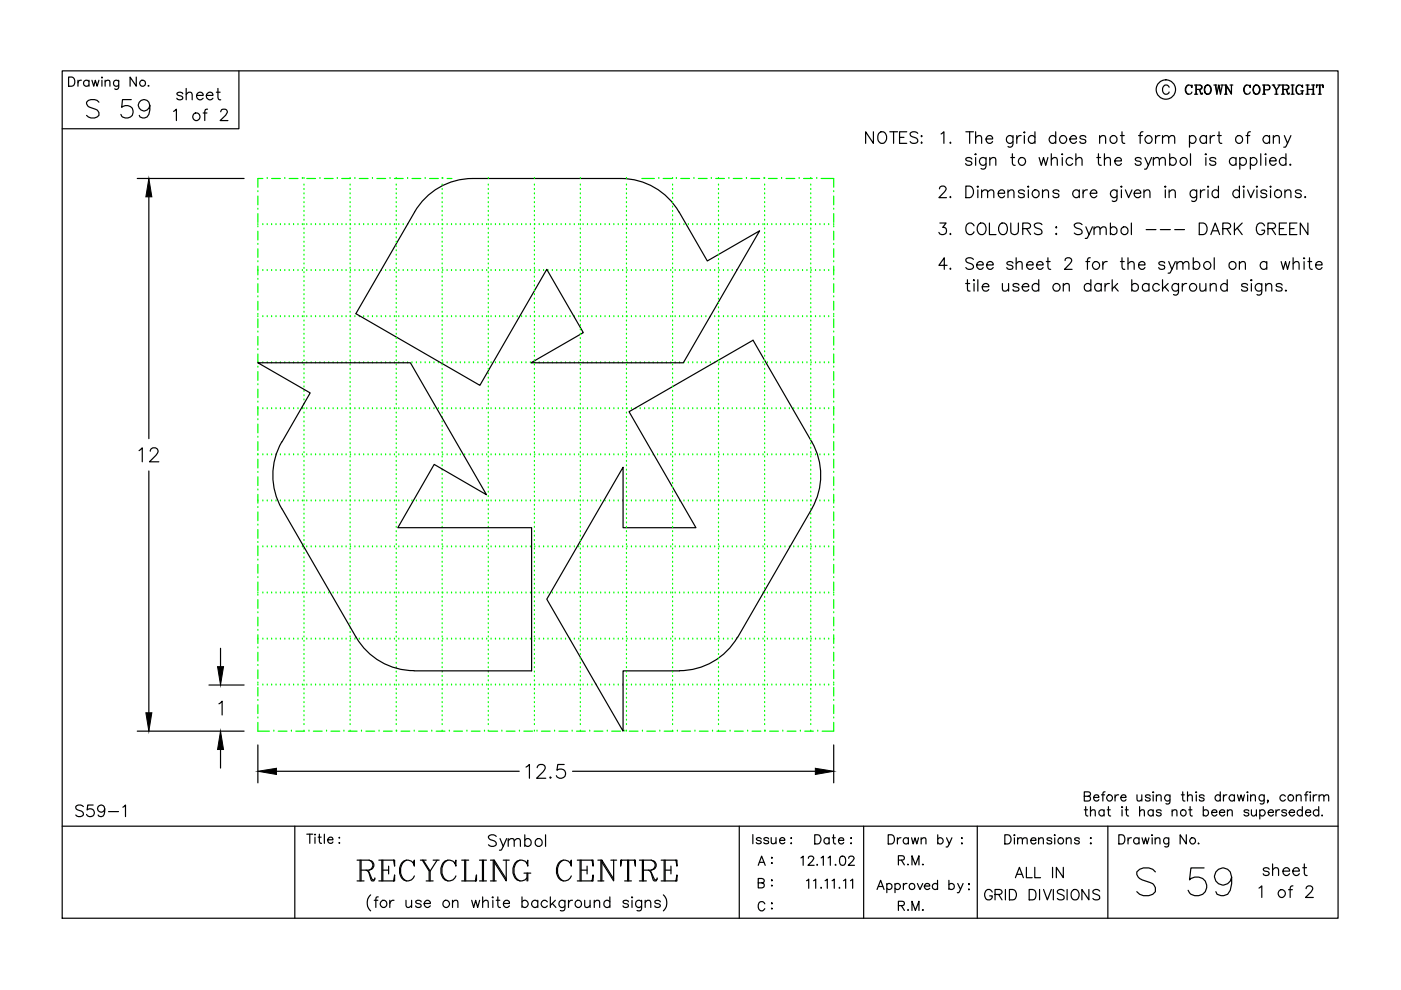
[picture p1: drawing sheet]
<svg xmlns="http://www.w3.org/2000/svg" width="297mm" height="210mm" viewBox="0 0 297 210" stroke-linecap="round" stroke-linejoin="round" font-family="sans-serif">
<g fill="none" stroke="#0f0" stroke-width=".25">
<path d="M55.7 37.8h-1v1.9M56.7 37.8h.1M57.6 37.8h1.9M60.4 37.8h.1M61.3 37.8h1.9M64.1 37.8h.1M64.5 39.2h.1M64.5 37.8h.1M65 37.8h1.9M67.8 37.8h.1M68.8 37.8h1.8M71.5 37.8h.1"/>
<path d="M72.4 37.8h1.9M74.2 39.2h.1M74.2 37.8h.1M75.2 37.8h.1M76.2 37.8h1.8M79 37.8h.1M79.9 37.8h1.9M82.7 37.8h.1M83.6 37.8h1.9M84 39.2h.1M84 37.8h.1M86.4 37.8h.1"/>
<path d="M87.4 37.8h1.8M90.1 37.8h.1M91.1 37.8h1.8M93.7 39.2h.1M93.7 37.8h.1M93.9 37.8h.1M94.8 37.8h1M103.5 39.2h.1M103.5 37.8h.1M113.3 39.2h.1M113.3 37.8h.1M123 39.2h.1"/>
<path d="M123 37.8h.1M132.8 39.2h.1M132.8 37.8h.1M136.1 37.8h2.6M139.7 37.8h.1M140.6 37.8h1.9M142.6 39.2h.1M142.6 37.8h.1M143.4 37.8h.1M144.3 37.8h1.9M147.1 37.8h.1M148.1 37.8h1.8"/>
<path d="M150.8 37.8h.1M151.7 37.8h1.9M152.3 39.2h.1M152.3 37.8h.1M154.5 37.8h.1M155.5 37.8h1.8M158.3 37.8h.1M159.2 37.8h1.9M162 37.8h.1M162.1 39.2h.1M162.1 37.8h.1M162.9 37.8h1.9"/>
<path d="M165.7 37.8h.1M166.6 37.8h1.9M169.4 37.8h.1M170.4 37.8h1.8M171.9 39.2h.1M171.9 37.8h.1M173.2 37.8h.1M174.1 37.8h2.7v1.9M54.7 47.6h.1M54.7 57.4h.1M54.7 40.6h.1M54.7 44.4h.1"/>
<path d="M54.7 48.1h.1M54.7 51.8h.1M54.7 55.5h.1M54.7 59.2h.1M54.7 41.6v1.8M54.7 45.3v1.9M54.7 49v1.9M54.7 52.7v1.9M54.7 56.4v1.9M55.7 47.6h.1M55.7 57.4h.1M56.7 47.6h.1"/>
<path d="M56.7 57.4h.1M57.6 47.6h.1M57.6 57.4h.1M58.5 47.6h.1M58.5 57.4h.1M59.5 47.6h.1M59.5 57.4h.1M60.4 47.6h.1M60.4 57.4h.1M61.3 47.6h.1M61.3 57.4h.1M62.2 47.6h.1"/>
<path d="M62.2 57.4h.1M63.2 47.6h.1M63.2 57.4h.1M64.1 47.6h.1M64.1 57.4h.1M64.5 59.7h.1M64.5 58.8h.1M64.5 57.8h.1M64.5 56.9h.1M64.5 56h.1M64.5 55h.1M64.5 54.1h.1"/>
<path d="M64.5 53.2h.1M64.5 52.3h.1M64.5 51.3h.1M64.5 50.4h.1M64.5 49.5h.1M64.5 48.6h.1M64.5 47.6h.1M64.5 46.7h.1M64.5 45.8h.1M64.5 44.8h.1M64.5 43.9h.1M64.5 43h.1"/>
<path d="M64.5 42h.1M64.5 41.1h.1M64.5 40.2h.1M65 47.6h.1M65 57.4h.1M66 47.6h.1M66 57.4h.1M66.9 47.6h.1M66.9 57.4h.1M67.8 47.6h.1M67.8 57.4h.1M68.8 47.6h.1"/>
<path d="M68.8 57.4h.1M69.7 47.6h.1M69.7 57.4h.1M70.6 47.6h.1M70.6 57.4h.1M71.6 47.6h.1M71.6 57.4h.1M72.5 47.6h.1M72.5 57.4h.1M73.4 47.6h.1M73.4 57.4h.1M74.2 59.7h.1"/>
<path d="M74.2 58.8h.1M74.2 57.8h.1M74.2 56.9h.1M74.2 56h.1M74.2 55h.1M74.2 54.1h.1M74.2 53.2h.1M74.2 52.3h.1M74.2 51.3h.1M74.2 50.4h.1M74.2 49.5h.1M74.2 48.6h.1"/>
<path d="M74.2 47.6h.1M74.2 46.7h.1M74.2 45.8h.1M74.2 44.8h.1M74.2 43.9h.1M74.2 43h.1M74.2 42h.1M74.2 41.1h.1M74.2 40.2h.1M74.3 47.6h.1M74.3 57.4h.1M75.2 47.6h.1"/>
<path d="M75.2 57.4h.1M76.2 47.6h.1M76.2 57.4h.1M77.1 47.6h.1M77.1 57.4h.1M78 47.6h.1M78 57.4h.1M79 47.6h.1M79 57.4h.1M79.9 47.6h.1M79.9 57.4h.1M80.8 47.6h.1"/>
<path d="M80.8 57.4h.1M81.8 47.6h.1M81.8 57.4h.1M82.7 47.6h.1M82.7 57.4h.1M83.6 47.6h.1M83.6 57.4h.1M84 59.7h.1M84 58.8h.1M84 57.8h.1M84 56.9h.1M84 56h.1"/>
<path d="M84 55h.1M84 54.1h.1M84 53.2h.1M84 52.3h.1M84 51.3h.1M84 50.4h.1M84 49.5h.1M84 48.6h.1M84 47.6h.1M84 46.7h.1M84 45.8h.1M84 44.8h.1"/>
<path d="M84 43.9h.1M84 43h.1M84 42h.1M84 41.1h.1M84 40.2h.1M84.6 47.6h.1M84.6 57.4h.1M85.5 47.6h.1M85.5 57.4h.1M86.4 47.6h.1M86.4 57.4h.1M87.3 47.6h.1"/>
<path d="M87.3 57.4h.1M88.3 47.6h.1M88.3 57.4h.1M89.2 47.6h.1M89.2 57.4h.1M90.1 47.6h.1M90.1 57.4h.1M91.1 47.6h.1M91.1 57.4h.1M92 47.6h.1M92 57.4h.1M92.9 47.6h.1"/>
<path d="M92.9 57.4h.1M93.7 59.7h.1M93.7 58.8h.1M93.7 57.8h.1M93.7 56.9h.1M93.7 56h.1M93.7 55h.1M93.7 54.1h.1M93.7 53.2h.1M93.7 52.3h.1M93.7 51.3h.1M93.7 50.4h.1"/>
<path d="M93.7 49.5h.1M93.7 48.6h.1M93.7 47.6h.1M93.7 46.7h.1M93.7 45.8h.1M93.7 44.8h.1M93.7 43.9h.1M93.7 43h.1M93.7 42h.1M93.7 41.1h.1M93.7 40.2h.1M93.9 47.6h.1"/>
<path d="M93.9 57.4h.1M94.8 47.6h.1M94.8 57.4h.1M95.7 47.6h.1M95.7 57.4h.1M96.7 47.6h.1M96.7 57.4h.1M97.6 47.6h.1M97.6 57.4h.1M98.5 47.6h.1M98.5 57.4h.1M99.5 47.6h.1"/>
<path d="M99.5 57.4h.1M100.4 47.6h.1M100.4 57.4h.1M101.3 47.6h.1M101.3 57.4h.1M102.2 47.6h.1M102.3 57.4h.1M103.2 47.6h.1M103.2 57.4h.1M103.5 59.7h.1M103.5 58.8h.1M103.5 57.8h.1"/>
<path d="M103.5 56.9h.1M103.5 56h.1M103.5 55h.1M103.5 54.1h.1M103.5 53.2h.1M103.5 52.3h.1M103.5 51.3h.1M103.5 50.4h.1M103.5 49.5h.1M103.5 48.6h.1M103.5 47.6h.1M103.5 46.7h.1"/>
<path d="M103.5 45.8h.1M103.5 44.8h.1M103.5 43.9h.1M103.5 43h.1M103.5 42h.1M103.5 41.1h.1M103.5 40.2h.1M104.1 47.6h.1M104.1 57.4h.1M105 47.6h.1M105 57.4h.1M105.9 47.6h.1"/>
<path d="M105.9 57.4h.1M106.9 47.6h.1M106.9 57.4h.1M107.8 47.6h.1M107.8 57.4h.1M108.7 47.6h.1M108.7 57.4h.1M109.7 47.6h.1M109.7 57.4h.1M110.6 47.6h.1M110.6 57.4h.1M111.5 47.6h.1"/>
<path d="M111.5 57.4h.1M112.5 47.6h.1M112.5 57.4h.1M113.3 59.7h.1M113.3 58.8h.1M113.3 57.8h.1M113.3 56.9h.1M113.3 56h.1M113.3 55h.1M113.3 54.1h.1M113.3 53.2h.1M113.3 52.3h.1"/>
<path d="M113.3 51.3h.1M113.3 50.4h.1M113.3 49.5h.1M113.3 48.6h.1M113.3 47.6h.1M113.3 46.7h.1M113.3 45.8h.1M113.3 44.8h.1M113.3 43.9h.1M113.3 43h.1M113.3 42h.1M113.3 41.1h.1"/>
<path d="M113.3 40.2h.1M113.4 47.6h.1M113.4 57.4h.1M114.3 47.6h.1M114.3 57.4h.1M115.2 47.6h.1M115.2 57.4h.1M116.2 47.6h.1M116.2 57.4h.1M117.1 47.6h.1M117.1 57.4h.1M118 47.6h.1"/>
<path d="M118 57.4h.1M119 47.6h.1M119 57.4h.1M119.9 47.6h.1M119.9 57.4h.1M120.8 47.6h.1M120.8 57.4h.1M121.8 47.6h.1M121.8 57.4h.1M122.7 47.6h.1M122.7 57.4h.1M123 59.7h.1"/>
<path d="M123 58.8h.1M123 57.8h.1M123 56.9h.1M123 56h.1M123 55h.1M123 54.1h.1M123 53.2h.1M123 52.3h.1M123 51.3h.1M123 50.4h.1M123 49.5h.1M123 48.6h.1"/>
<path d="M123 47.6h.1M123 46.7h.1M123 45.8h.1M123 44.8h.1M123 43.9h.1M123 43h.1M123 42h.1M123 41.1h.1M123 40.2h.1M123.6 47.6h.1M123.6 57.4h.1M124.6 47.6h.1"/>
<path d="M124.6 57.4h.1M125.5 47.6h.1M125.5 57.4h.1M126.4 47.6h.1M126.4 57.4h.1M127.4 47.6h.1M127.4 57.4h.1M128.3 47.6h.1M128.3 57.4h.1M129.2 47.6h.1M129.2 57.4h.1M130.1 47.6h.1"/>
<path d="M130.1 57.4h.1M131.1 47.6h.1M131.1 57.4h.1M132 47.6h.1M132 57.4h.1M132.8 59.7h.1M132.8 58.8h.1M132.8 57.8h.1M132.8 56.9h.1M132.8 56h.1M132.8 55h.1M132.8 54.1h.1"/>
<path d="M132.8 53.2h.1M132.8 52.3h.1M132.8 51.3h.1M132.8 50.4h.1M132.8 49.5h.1M132.8 48.6h.1M132.8 47.6h.1M132.8 46.7h.1M132.8 45.8h.1M132.8 44.8h.1M132.8 43.9h.1M132.8 43h.1"/>
<path d="M132.8 42h.1M132.8 41.1h.1M132.8 40.2h.1M132.9 47.6h.1M132.9 57.4h.1M133.9 47.6h.1M133.9 57.4h.1M134.8 47.6h.1M134.8 57.4h.1M135.7 47.6h.1M135.7 57.4h.1M136.7 47.6h.1"/>
<path d="M136.7 57.4h.1M137.6 47.6h.1M137.6 57.4h.1M138.5 47.6h.1M138.5 57.4h.1M139.4 47.6h.1M139.4 57.4h.1M140.3 47.6h.1M140.4 57.4h.1M141.3 47.6h.1M141.3 57.4h.1M142.2 47.6h.1"/>
<path d="M142.2 57.4h.1M142.6 59.7h.1M142.6 58.8h.1M142.6 57.8h.1M142.6 56.9h.1M142.6 56h.1M142.6 55h.1M142.6 54.1h.1M142.6 53.2h.1M142.6 52.3h.1M142.6 51.4h.1M142.6 50.4h.1"/>
<path d="M142.6 49.5h.1M142.6 48.6h.1M142.6 47.6h.1M142.6 46.7h.1M142.6 45.8h.1M142.6 44.8h.1M142.6 43.9h.1M142.6 43h.1M142.6 42h.1M142.6 41.1h.1M142.6 40.2h.1M143.1 47.6h.1"/>
<path d="M143.1 57.4h.1M144.1 47.6h.1M144.1 57.4h.1M145 47.6h.1M145 57.4h.1M145.9 47.6h.1M145.9 57.4h.1M146.9 47.6h.1M146.9 57.4h.1M147.8 47.6h.1M147.8 57.4h.1M148.7 47.6h.1"/>
<path d="M148.7 57.4h.1M149.7 47.6h.1M149.7 57.4h.1M150.6 47.6h.1M150.6 57.4h.1M151.5 47.6h.1M151.5 57.4h.1M152.3 59.7h.1M152.3 58.8h.1M152.3 57.8h.1M152.3 56.9h.1M152.3 56h.1"/>
<path d="M152.3 55h.1M152.3 54.1h.1M152.3 53.2h.1M152.3 52.3h.1M152.3 51.3h.1M152.3 50.4h.1M152.3 49.5h.1M152.3 48.6h.1M152.3 47.6h.1M152.3 46.7h.1M152.3 45.8h.1M152.3 44.8h.1"/>
<path d="M152.3 43.9h.1M152.3 43h.1M152.3 42h.1M152.3 41.1h.1M152.3 40.2h.1M152.5 47.6h.1M152.5 57.4h.1M153.4 47.6h.1M153.4 57.4h.1M154.3 47.6h.1M154.3 57.4h.1M155.3 47.6h.1"/>
<path d="M155.3 57.4h.1M156.2 47.6h.1M156.2 57.4h.1M157.1 47.6h.1M157.1 57.4h.1M158 47.6h.1M158 57.4h.1M159 47.6h.1M159 57.4h.1M159.9 47.6h.1M159.9 57.4h.1M160.8 47.6h.1"/>
<path d="M160.8 57.4h.1M161.8 47.6h.1M161.8 57.4h.1M162.1 59.7h.1M162.1 58.8h.1M162.1 57.8h.1M162.1 56.9h.1M162.1 56h.1M162.1 55h.1M162.1 54.1h.1M162.1 53.2h.1M162.1 52.3h.1"/>
<path d="M162.1 51.3h.1M162.1 50.4h.1M162.1 49.5h.1M162.1 48.6h.1M162.1 47.6h.1M162.1 46.7h.1M162.1 45.8h.1M162.1 44.8h.1M162.1 43.9h.1M162.1 43h.1M162.1 42h.1M162.1 41.1h.1"/>
<path d="M162.1 40.2h.1M162.7 47.6h.1M162.7 57.4h.1M163.6 47.6h.1M163.6 57.4h.1M164.6 47.6h.1M164.6 57.4h.1M165.5 47.6h.1M165.5 57.4h.1M166.4 47.6h.1M166.4 57.4h.1M167.4 47.6h.1"/>
<path d="M167.4 57.4h.1M168.3 47.6h.1M168.3 57.4h.1M169.2 47.6h.1M169.2 57.4h.1M170.2 47.6h.1M170.2 57.4h.1M171.1 47.6h.1M171.1 57.4h.1M171.9 59.7h.1M171.9 58.8h.1M171.9 57.8h.1"/>
<path d="M171.9 56.9h.1M171.9 56h.1M171.9 55h.1M171.9 54.1h.1M171.9 53.2h.1M171.9 52.3h.1M171.9 51.3h.1M171.9 50.4h.1M171.9 49.5h.1M171.9 48.6h.1M171.9 47.6h.1M171.9 46.7h.1"/>
<path d="M171.9 45.8h.1M171.9 44.8h.1M171.9 43.9h.1M171.9 43h.1M171.9 42h.1M171.9 41.1h.1M171.9 40.2h.1M172 47.6h.1M172 57.4h.1M172.9 47.6h.1M172.9 57.4h.1M173.8 47.6h.1"/>
<path d="M173.8 57.4h.1M174.8 47.6h.1M174.8 57.4h.1M175.7 47.6h.1M175.7 57.4h.1M176.8 47.6h.1M176.8 57.4h.1M176.8 40.6h.1M176.8 44.4h.1M176.8 48.1h.1M176.8 51.8h.1M176.8 55.5h.1"/>
<path d="M176.8 59.2h.1M176.8 41.6v1.8M176.8 45.3v1.9M176.8 49v1.9M176.8 52.7v1.9M176.8 56.4v1.9M54.7 67.1h.1M54.7 76.9h.1M54.7 62.9h.1M54.7 66.7h.1M54.7 70.4h.1M54.7 74.1h.1"/>
<path d="M54.7 77.9h.1M54.7 60.2v1.8M54.7 63.9v1.8M54.7 67.6v1.9M54.7 71.3v1.9M54.7 75.1v1.8M54.7 78.8v1.8M55.7 67.1h.1M55.7 76.9h.1M56.7 67.1h.1M56.7 76.9h.1M57.6 67.1h.1"/>
<path d="M57.6 76.9h.1M58.5 67.1h.1M58.5 76.9h.1M59.5 67.1h.1M59.5 76.9h.1M60.4 67.1h.1M60.4 76.9h.1M61.3 67.1h.1M61.3 76.9h.1M62.2 67.1h.1M62.2 76.9h.1M63.2 67.1h.1"/>
<path d="M63.2 76.9h.1M64.1 67.1h.1M64.1 76.9h.1M64.5 79.2h.1M64.5 78.3h.1M64.5 77.4h.1M64.5 76.5h.1M64.5 75.5h.1M64.5 74.6h.1M64.5 73.7h.1M64.5 72.7h.1M64.5 71.8h.1"/>
<path d="M64.5 70.9h.1M64.5 69.9h.1M64.5 69h.1M64.5 68.1h.1M64.5 67.1h.1M64.5 66.2h.1M64.5 65.3h.1M64.5 64.3h.1M64.5 63.4h.1M64.5 62.5h.1M64.5 61.6h.1M64.5 60.6h.1"/>
<path d="M65 67.1h.1M65 76.9h.1M66 67.1h.1M66 76.9h.1M66.9 67.1h.1M66.9 76.9h.1M67.8 67.1h.1M67.8 76.9h.1M68.8 67.1h.1M68.8 76.9h.1M69.7 67.1h.1M69.7 76.9h.1"/>
<path d="M70.6 67.1h.1M70.6 76.9h.1M71.6 67.1h.1M71.6 76.9h.1M72.5 67.1h.1M72.5 76.9h.1M73.4 67.1h.1M73.4 76.9h.1M74.2 79.2h.1M74.2 78.3h.1M74.2 77.4h.1M74.2 76.5h.1"/>
<path d="M74.2 75.5h.1M74.2 74.6h.1M74.2 73.7h.1M74.2 72.7h.1M74.2 71.8h.1M74.2 70.9h.1M74.2 69.9h.1M74.2 69h.1M74.2 68.1h.1M74.2 67.1h.1M74.2 66.2h.1M74.2 65.3h.1"/>
<path d="M74.2 64.3h.1M74.2 63.4h.1M74.2 62.5h.1M74.2 61.6h.1M74.2 60.6h.1M74.3 67.1h.1M74.3 76.9h.1M75.2 67.1h.1M75.2 76.9h.1M76.2 67.1h.1M76.2 76.9h.1M77.1 67.1h.1"/>
<path d="M77.1 76.9h.1M78 67.1h.1M78 76.9h.1M79 67.1h.1M79 76.9h.1M79.9 67.1h.1M79.9 76.9h.1M80.8 67.1h.1M80.8 76.9h.1M81.8 67.1h.1M81.8 76.9h.1M82.7 67.1h.1"/>
<path d="M82.7 76.9h.1M83.6 67.1h.1M83.6 76.9h.1M84 79.2h.1M84 78.3h.1M84 77.4h.1M84 76.5h.1M84 75.5h.1M84 74.6h.1M84 73.7h.1M84 72.7h.1M84 71.8h.1"/>
<path d="M84 70.9h.1M84 69.9h.1M84 69h.1M84 68.1h.1M84 67.1h.1M84 66.2h.1M84 65.3h.1M84 64.3h.1M84 63.4h.1M84 62.5h.1M84 61.6h.1M84 60.6h.1"/>
<path d="M84.6 67.1h.1M84.6 76.9h.1M85.5 67.1h.1M85.5 76.9h.1M86.4 67.1h.1M86.4 76.9h.1M87.3 67.1h.1M87.4 76.9h.1M88.3 67.1h.1M88.3 76.9h.1M89.2 67.1h.1M89.2 76.9h.1"/>
<path d="M90.1 67.1h.1M90.1 76.9h.1M91.1 67.1h.1M91.1 76.9h.1M92 67.1h.1M92 76.9h.1M92.9 67.1h.1M92.9 76.9h.1M93.7 79.2h.1M93.7 78.3h.1M93.7 77.4h.1M93.7 76.5h.1"/>
<path d="M93.7 75.5h.1M93.7 74.6h.1M93.7 73.7h.1M93.7 72.7h.1M93.7 71.8h.1M93.7 70.9h.1M93.7 69.9h.1M93.7 69h.1M93.7 68.1h.1M93.7 67.1h.1M93.7 66.2h.1M93.7 65.3h.1"/>
<path d="M93.7 64.3h.1M93.7 63.4h.1M93.7 62.5h.1M93.7 61.6h.1M93.7 60.6h.1M93.9 67.1h.1M93.9 76.9h.1M94.8 67.1h.1M94.8 76.9h.1M95.7 67.1h.1M95.7 76.9h.1M96.7 67.1h.1"/>
<path d="M96.7 76.9h.1M97.6 67.1h.1M97.6 76.9h.1M98.5 67.1h.1M98.5 76.9h.1M99.5 67.1h.1M99.5 76.9h.1M100.4 67.1h.1M100.4 76.9h.1M101.3 67.1h.1M101.3 76.9h.1M102.3 67.1h.1"/>
<path d="M102.3 76.9h.1M103.2 67.1h.1M103.2 76.9h.1M103.5 79.2h.1M103.5 78.3h.1M103.5 77.4h.1M103.5 76.5h.1M103.5 75.5h.1M103.5 74.6h.1M103.5 73.7h.1M103.5 72.7h.1M103.5 71.8h.1"/>
<path d="M103.5 70.9h.1M103.5 69.9h.1M103.5 69h.1M103.5 68.1h.1M103.5 67.1h.1M103.5 66.2h.1M103.5 65.3h.1M103.5 64.3h.1M103.5 63.4h.1M103.5 62.5h.1M103.5 61.6h.1M103.5 60.6h.1"/>
<path d="M104.1 67.1h.1M104.1 76.9h.1M105 67.1h.1M105 76.9h.1M105.9 67.1h.1M105.9 76.9h.1M106.9 67.1h.1M106.9 76.9h.1M107.8 67.1h.1M107.8 76.9h.1M108.7 67.1h.1M108.7 76.9h.1"/>
<path d="M109.7 67.1h.1M109.7 76.9h.1M110.6 67.1h.1M110.6 76.9h.1M111.5 67.1h.1M111.5 76.9h.1M112.5 67.1h.1M112.5 76.9h.1M113.3 79.2h.1M113.3 78.3h.1M113.3 77.4h.1M113.3 76.5h.1"/>
<path d="M113.3 75.5h.1M113.3 74.6h.1M113.3 73.7h.1M113.3 72.7h.1M113.3 71.8h.1M113.3 70.9h.1M113.3 69.9h.1M113.3 69h.1M113.3 68.1h.1M113.3 67.1h.1M113.3 66.2h.1M113.3 65.3h.1"/>
<path d="M113.3 64.3h.1M113.3 63.4h.1M113.3 62.5h.1M113.3 61.5h.1M113.3 60.6h.1M113.4 67.1h.1M113.4 76.9h.1M114.3 67.1h.1M114.3 76.9h.1M115.2 67.1h.1M115.2 76.9h.1M116.2 67.1h.1"/>
<path d="M116.2 76.9h.1M117.1 67.1h.1M117.1 76.9h.1M118 67.1h.1M118 76.9h.1M119 67.1h.1M119 76.9h.1M119.9 67.1h.1M119.9 76.9h.1M120.8 67.1h.1M120.8 76.9h.1M121.8 67.1h.1"/>
<path d="M121.8 76.9h.1M122.7 67.1h.1M122.7 76.9h.1M123 79.2h.1M123 78.3h.1M123 77.4h.1M123 76.5h.1M123 75.5h.1M123 74.6h.1M123 73.7h.1M123 72.7h.1M123 71.8h.1"/>
<path d="M123 70.9h.1M123 69.9h.1M123 69h.1M123 68.1h.1M123 67.1h.1M123 66.2h.1M123 65.3h.1M123 64.3h.1M123 63.4h.1M123 62.5h.1M123 61.5h.1M123 60.6h.1"/>
<path d="M123.6 67.1h.1M123.6 76.9h.1M124.6 67.1h.1M124.6 76.9h.1M125.5 67.1h.1M125.5 76.9h.1M126.4 67.1h.1M126.4 76.9h.1M127.4 67.1h.1M127.4 76.9h.1M128.3 67.1h.1M128.3 76.9h.1"/>
<path d="M129.2 67.1h.1M129.2 76.9h.1M130.1 67.1h.1M130.1 76.9h.1M131.1 67.1h.1M131.1 76.9h.1M132 67.1h.1M132 76.9h.1M132.8 79.2h.1M132.8 78.3h.1M132.8 77.4h.1M132.8 76.5h.1"/>
<path d="M132.8 75.5h.1M132.8 74.6h.1M132.8 73.7h.1M132.8 72.7h.1M132.8 71.8h.1M132.8 70.9h.1M132.8 69.9h.1M132.8 69h.1M132.8 68.1h.1M132.8 67.1h.1M132.8 66.2h.1M132.8 65.3h.1"/>
<path d="M132.8 64.3h.1M132.8 63.4h.1M132.8 62.5h.1M132.8 61.5h.1M132.8 60.6h.1M132.9 67.1h.1M132.9 76.9h.1M133.9 67.1h.1M133.9 76.9h.1M134.8 67.1h.1M134.8 76.9h.1M135.7 67.1h.1"/>
<path d="M135.7 76.9h.1M136.7 67.1h.1M136.7 76.9h.1M137.6 67.1h.1M137.6 76.9h.1M138.5 67.1h.1M138.5 76.9h.1M139.4 67.1h.1M139.4 76.9h.1M140.4 67.1h.1M140.4 76.9h.1M141.3 67.1h.1"/>
<path d="M141.3 76.9h.1M142.2 67.1h.1M142.2 76.9h.1M142.6 79.2h.1M142.6 78.3h.1M142.6 77.4h.1M142.6 76.5h.1M142.6 75.5h.1M142.6 74.6h.1M142.6 73.7h.1M142.6 72.7h.1M142.6 71.8h.1"/>
<path d="M142.6 70.9h.1M142.6 69.9h.1M142.6 69h.1M142.6 68.1h.1M142.6 67.1h.1M142.6 66.2h.1M142.6 65.3h.1M142.6 64.3h.1M142.6 63.4h.1M142.6 62.5h.1M142.6 61.6h.1M142.6 60.6h.1"/>
<path d="M143.1 67.1h.1M143.1 76.9h.1M144.1 67.1h.1M144.1 76.9h.1M145 67.1h.1M145 76.9h.1M145.9 67.1h.1M145.9 76.9h.1M146.9 67.1h.1M146.9 76.9h.1M147.8 67.1h.1M147.8 76.9h.1"/>
<path d="M148.7 67.1h.1M148.7 76.9h.1M149.7 67.1h.1M149.7 76.9h.1M150.6 67.1h.1M150.6 76.9h.1M151.5 67.1h.1M151.5 76.9h.1M152.3 79.2h.1M152.3 78.3h.1M152.3 77.4h.1M152.3 76.5h.1"/>
<path d="M152.3 75.5h.1M152.3 74.6h.1M152.3 73.7h.1M152.3 72.7h.1M152.3 71.8h.1M152.3 70.9h.1M152.3 69.9h.1M152.3 69h.1M152.3 68.1h.1M152.3 67.1h.1M152.3 66.2h.1M152.3 65.3h.1"/>
<path d="M152.3 64.3h.1M152.3 63.4h.1M152.3 62.5h.1M152.3 61.6h.1M152.3 60.6h.1M152.5 67.1h.1M152.5 76.9h.1M153.4 67.1h.1M153.4 76.9h.1M154.3 67.1h.1M154.3 76.9h.1M155.3 67.1h.1"/>
<path d="M155.3 76.9h.1M156.2 67.1h.1M156.2 76.9h.1M157.1 67.1h.1M157.1 76.9h.1M158 67.1h.1M158 76.9h.1M159 67.1h.1M159 76.9h.1M159.9 67.1h.1M159.9 76.9h.1M160.8 67.1h.1"/>
<path d="M160.8 76.9h.1M161.8 67.1h.1M161.8 76.9h.1M162.1 79.2h.1M162.1 78.3h.1M162.1 77.4h.1M162.1 76.4h.1M162.1 75.5h.1M162.1 74.6h.1M162.1 73.7h.1M162.1 72.7h.1M162.1 71.8h.1"/>
<path d="M162.1 70.9h.1M162.1 69.9h.1M162.1 69h.1M162.1 68.1h.1M162.1 67.1h.1M162.1 66.2h.1M162.1 65.3h.1M162.1 64.3h.1M162.1 63.4h.1M162.1 62.5h.1M162.1 61.5h.1M162.1 60.6h.1"/>
<path d="M162.7 67.1h.1M162.7 76.9h.1M163.6 67.1h.1M163.6 76.9h.1M164.6 67.1h.1M164.6 76.9h.1M165.5 67.1h.1M165.5 76.9h.1M166.4 67.1h.1M166.4 76.9h.1M167.4 67.1h.1M167.4 76.9h.1"/>
<path d="M168.3 67.1h.1M168.3 76.9h.1M169.2 67.1h.1M169.2 76.9h.1M170.2 67.1h.1M170.2 76.9h.1M171.1 67.1h.1M171.1 76.9h.1M171.9 79.2h.1M171.9 78.3h.1M171.9 77.4h.1M171.9 76.4h.1"/>
<path d="M171.9 75.5h.1M171.9 74.6h.1M171.9 73.7h.1M171.9 72.7h.1M171.9 71.8h.1M171.9 70.9h.1M171.9 69.9h.1M171.9 69h.1M171.9 68.1h.1M171.9 67.1h.1M171.9 66.2h.1M171.9 65.3h.1"/>
<path d="M171.9 64.3h.1M171.9 63.4h.1M171.9 62.5h.1M171.9 61.5h.1M171.9 60.6h.1M172 67.1h.1M172 76.9h.1M172.9 67.1h.1M172.9 76.9h.1M173.8 67.1h.1M173.8 76.9h.1M174.8 67.1h.1"/>
<path d="M174.8 76.9h.1M175.7 67.1h.1M175.7 76.9h.1M176.8 67.1h.1M176.8 76.9h.1M176.8 62.9h.1M176.8 66.7h.1M176.8 70.4h.1M176.8 74.1h.1M176.8 77.8h.1M176.8 60.2v1.8M176.8 63.9v1.8"/>
<path d="M176.8 67.6v1.9M176.8 71.3v1.9M176.8 75.1v1.8M176.8 78.8v1.8M54.7 86.7h.1M54.7 96.4h.1M54.7 81.6h.1M54.7 85.3h.1M54.7 89h.1M54.7 92.7h.1M54.7 82.5v1.8M54.7 86.2v1.9"/>
<path d="M54.7 89.9v1.9M54.7 93.6v1.9M54.7 97.4v1.8M55.7 86.7h.1M55.7 96.4h.1M56.7 86.7h.1M56.7 96.4h.1M57.6 86.7h.1M57.6 96.4h.1M58.5 86.7h.1M58.5 96.4h.1M59.5 86.7h.1"/>
<path d="M59.5 96.4h.1M60.4 86.7h.1M60.4 96.4h.1M61.3 86.7h.1M61.3 96.4h.1M62.2 86.7h.1M62.2 96.4h.1M63.2 86.7h.1M63.2 96.4h.1M64.1 86.7h.1M64.1 96.4h.1M64.5 99.7h.1"/>
<path d="M64.5 98.8h.1M64.5 97.8h.1M64.5 96.9h.1M64.5 96h.1M64.5 95h.1M64.5 94.1h.1M64.5 93.2h.1M64.5 92.2h.1M64.5 91.3h.1M64.5 90.4h.1M64.5 89.4h.1M64.5 88.5h.1"/>
<path d="M64.5 87.6h.1M64.5 86.7h.1M64.5 85.7h.1M64.5 84.8h.1M64.5 83.9h.1M64.5 83h.1M64.5 82h.1M64.5 81.1h.1M64.5 80.2h.1M65 86.7h.1M65 96.4h.1M66 86.7h.1"/>
<path d="M66 96.4h.1M66.9 86.7h.1M66.9 96.4h.1M67.8 86.7h.1M67.8 96.4h.1M68.8 86.7h.1M68.8 96.4h.1M69.7 86.7h.1M69.7 96.4h.1M70.6 86.7h.1M70.6 96.4h.1M71.6 86.7h.1"/>
<path d="M71.6 96.4h.1M72.5 86.7h.1M72.5 96.4h.1M73.4 86.7h.1M73.4 96.4h.1M74.2 99.7h.1M74.2 98.8h.1M74.2 97.8h.1M74.2 96.9h.1M74.2 96h.1M74.2 95h.1M74.2 94.1h.1"/>
<path d="M74.2 93.2h.1M74.2 92.2h.1M74.2 91.3h.1M74.2 90.4h.1M74.2 89.4h.1M74.2 88.5h.1M74.2 87.6h.1M74.2 86.7h.1M74.2 85.7h.1M74.2 84.8h.1M74.2 83.9h.1M74.2 83h.1"/>
<path d="M74.2 82h.1M74.2 81.1h.1M74.2 80.2h.1M74.3 86.7h.1M74.3 96.4h.1M75.2 86.7h.1M75.2 96.4h.1M76.2 86.7h.1M76.2 96.4h.1M77.1 86.7h.1M77.1 96.4h.1M78 86.7h.1"/>
<path d="M78 96.4h.1M79 86.7h.1M79 96.4h.1M79.9 86.7h.1M79.9 96.4h.1M80.8 86.7h.1M80.8 96.4h.1M81.8 86.7h.1M81.8 96.4h.1M82.7 86.7h.1M82.7 96.4h.1M83.6 86.7h.1"/>
<path d="M83.6 96.4h.1M84 99.7h.1M84 98.8h.1M84 97.8h.1M84 96.9h.1M84 96h.1M84 95h.1M84 94.1h.1M84 93.2h.1M84 92.2h.1M84 91.3h.1M84 90.4h.1"/>
<path d="M84 89.4h.1M84 88.5h.1M84 87.6h.1M84 86.7h.1M84 85.7h.1M84 84.8h.1M84 83.9h.1M84 83h.1M84 82h.1M84 81.1h.1M84 80.2h.1M84.6 86.7h.1"/>
<path d="M84.6 96.4h.1M85.5 86.7h.1M85.5 96.4h.1M86.4 86.7h.1M86.4 96.4h.1M87.3 86.7h.1M87.4 96.4h.1M88.3 86.7h.1M88.3 96.4h.1M89.2 86.7h.1M89.2 96.4h.1M90.1 86.7h.1"/>
<path d="M90.1 96.4h.1M91.1 86.7h.1M91.1 96.4h.1M92 86.7h.1M92 96.4h.1M92.9 86.7h.1M92.9 96.4h.1M93.7 99.7h.1M93.7 98.8h.1M93.7 97.8h.1M93.7 96.9h.1M93.7 96h.1"/>
<path d="M93.7 95h.1M93.7 94.1h.1M93.7 93.2h.1M93.7 92.2h.1M93.7 91.3h.1M93.7 90.4h.1M93.7 89.4h.1M93.7 88.5h.1M93.7 87.6h.1M93.7 86.7h.1M93.7 85.7h.1M93.7 84.8h.1"/>
<path d="M93.7 83.9h.1M93.7 83h.1M93.7 82h.1M93.7 81.1h.1M93.7 80.2h.1M93.9 86.7h.1M93.9 96.4h.1M94.8 86.7h.1M94.8 96.4h.1M95.7 86.7h.1M95.7 96.4h.1M96.7 86.7h.1"/>
<path d="M96.7 96.4h.1M97.6 86.7h.1M97.6 96.4h.1M98.5 86.7h.1M98.5 96.4h.1M99.5 86.7h.1M99.5 96.4h.1M100.4 86.7h.1M100.4 96.4h.1M101.3 86.7h.1M101.3 96.4h.1M102.3 86.7h.1"/>
<path d="M102.3 96.4h.1M103.2 86.7h.1M103.2 96.4h.1M103.5 99.7h.1M103.5 98.8h.1M103.5 97.8h.1M103.5 96.9h.1M103.5 96h.1M103.5 95h.1M103.5 94.1h.1M103.5 93.2h.1M103.5 92.2h.1"/>
<path d="M103.5 91.3h.1M103.5 90.4h.1M103.5 89.4h.1M103.5 88.5h.1M103.5 87.6h.1M103.5 86.7h.1M103.5 85.7h.1M103.5 84.8h.1M103.5 83.9h.1M103.5 83h.1M103.5 82h.1M103.5 81.1h.1"/>
<path d="M103.5 80.2h.1M104.1 86.7h.1M104.1 96.4h.1M105 86.7h.1M105 96.4h.1M105.9 86.7h.1M105.9 96.4h.1M106.9 86.7h.1M106.9 96.4h.1M107.8 86.7h.1M107.8 96.4h.1M108.7 86.7h.1"/>
<path d="M108.7 96.4h.1M109.7 86.7h.1M109.7 96.4h.1M110.6 86.7h.1M110.6 96.4h.1M111.5 86.7h.1M111.5 96.4h.1M112.5 86.7h.1M112.5 96.4h.1M113.3 99.7h.1M113.3 98.8h.1M113.3 97.8h.1"/>
<path d="M113.3 96.9h.1M113.3 96h.1M113.3 95h.1M113.3 94.1h.1M113.3 93.2h.1M113.3 92.2h.1M113.3 91.3h.1M113.3 90.4h.1M113.3 89.4h.1M113.3 88.5h.1M113.3 87.6h.1M113.3 86.7h.1"/>
<path d="M113.3 85.7h.1M113.3 84.8h.1M113.3 83.9h.1M113.3 83h.1M113.3 82h.1M113.3 81.1h.1M113.3 80.2h.1M113.4 86.7h.1M113.4 96.4h.1M114.3 86.7h.1M114.3 96.4h.1M115.2 86.7h.1"/>
<path d="M115.2 96.4h.1M116.2 86.7h.1M116.2 96.4h.1M117.1 86.7h.1M117.1 96.4h.1M118 86.7h.1M118 96.4h.1M119 86.7h.1M119 96.4h.1M119.9 86.7h.1M119.9 96.4h.1M120.8 86.7h.1"/>
<path d="M120.8 96.4h.1M121.8 86.7h.1M121.8 96.4h.1M122.7 86.7h.1M122.7 96.4h.1M123 99.7h.1M123 98.8h.1M123 97.8h.1M123 96.9h.1M123 96h.1M123 95h.1M123 94.1h.1"/>
<path d="M123 93.2h.1M123 92.2h.1M123 91.3h.1M123 90.4h.1M123 89.4h.1M123 88.5h.1M123 87.6h.1M123 86.7h.1M123 85.7h.1M123 84.8h.1M123 83.9h.1M123 83h.1"/>
<path d="M123 82h.1M123 81.1h.1M123 80.2h.1M123.6 86.7h.1M123.6 96.4h.1M124.6 86.7h.1M124.6 96.4h.1M125.5 86.7h.1M125.5 96.4h.1M126.4 86.7h.1M126.4 96.4h.1M127.4 86.7h.1"/>
<path d="M127.4 96.4h.1M128.3 86.7h.1M128.3 96.4h.1M129.2 86.7h.1M129.2 96.4h.1M130.1 86.7h.1M130.2 96.4h.1M131.1 86.7h.1M131.1 96.4h.1M132 86.7h.1M132 96.4h.1M132.8 99.7h.1"/>
<path d="M132.8 98.8h.1M132.8 97.8h.1M132.8 96.9h.1M132.8 96h.1M132.8 95h.1M132.8 94.1h.1M132.8 93.2h.1M132.8 92.2h.1M132.8 91.3h.1M132.8 90.4h.1M132.8 89.4h.1M132.8 88.5h.1"/>
<path d="M132.8 87.6h.1M132.8 86.7h.1M132.8 85.7h.1M132.8 84.8h.1M132.8 83.9h.1M132.8 83h.1M132.8 82h.1M132.8 81.1h.1M132.8 80.2h.1M132.9 86.7h.1M132.9 96.4h.1M133.9 86.7h.1"/>
<path d="M133.9 96.4h.1M134.8 86.7h.1M134.8 96.4h.1M135.7 86.7h.1M135.7 96.4h.1M136.7 86.7h.1M136.7 96.4h.1M137.6 86.7h.1M137.6 96.4h.1M138.5 86.7h.1M138.5 96.4h.1M139.4 86.7h.1"/>
<path d="M139.4 96.4h.1M140.4 86.7h.1M140.4 96.4h.1M141.3 86.7h.1M141.3 96.4h.1M142.2 86.7h.1M142.2 96.4h.1M142.6 99.7h.1M142.6 98.8h.1M142.6 97.8h.1M142.6 96.9h.1M142.6 96h.1"/>
<path d="M142.6 95h.1M142.6 94.1h.1M142.6 93.2h.1M142.6 92.2h.1M142.6 91.3h.1M142.6 90.4h.1M142.6 89.5h.1M142.6 88.5h.1M142.6 87.6h.1M142.6 86.7h.1M142.6 85.7h.1M142.6 84.8h.1"/>
<path d="M142.6 83.9h.1M142.6 83h.1M142.6 82h.1M142.6 81.1h.1M142.6 80.2h.1M143.1 86.7h.1M143.1 96.4h.1M144.1 86.7h.1M144.1 96.4h.1M145 86.7h.1M145 96.4h.1M145.9 86.7h.1"/>
<path d="M145.9 96.4h.1M146.9 86.7h.1M146.9 96.4h.1M147.8 86.7h.1M147.8 96.4h.1M148.7 86.7h.1M148.7 96.4h.1M149.7 86.7h.1M149.7 96.4h.1M150.6 86.7h.1M150.6 96.4h.1M151.5 86.7h.1"/>
<path d="M151.5 96.4h.1M152.3 99.7h.1M152.3 98.8h.1M152.3 97.8h.1M152.3 96.9h.1M152.3 96h.1M152.3 95h.1M152.3 94.1h.1M152.3 93.2h.1M152.3 92.2h.1M152.3 91.3h.1M152.3 90.4h.1"/>
<path d="M152.3 89.4h.1M152.3 88.5h.1M152.3 87.6h.1M152.3 86.7h.1M152.3 85.7h.1M152.3 84.8h.1M152.3 83.9h.1M152.3 83h.1M152.3 82h.1M152.3 81.1h.1M152.3 80.2h.1M152.5 86.7h.1"/>
<path d="M152.5 96.4h.1M153.4 86.7h.1M153.4 96.4h.1M154.3 86.7h.1M154.3 96.4h.1M155.3 86.7h.1M155.3 96.4h.1M156.2 86.7h.1M156.2 96.4h.1M157.1 86.7h.1M157.1 96.4h.1M158 86.7h.1"/>
<path d="M158 96.4h.1M159 86.7h.1M159 96.4h.1M159.9 86.7h.1M159.9 96.4h.1M160.8 86.7h.1M160.8 96.4h.1M161.8 86.7h.1M161.8 96.4h.1M162.1 99.7h.1M162.1 98.8h.1M162.1 97.8h.1"/>
<path d="M162.1 96.9h.1M162.1 96h.1M162.1 95h.1M162.1 94.1h.1M162.1 93.2h.1M162.1 92.2h.1M162.1 91.3h.1M162.1 90.4h.1M162.1 89.4h.1M162.1 88.5h.1M162.1 87.6h.1M162.1 86.7h.1"/>
<path d="M162.1 85.7h.1M162.1 84.8h.1M162.1 83.9h.1M162.1 83h.1M162.1 82h.1M162.1 81.1h.1M162.1 80.2h.1M162.7 86.7h.1M162.7 96.4h.1M163.6 86.7h.1M163.6 96.4h.1M164.6 86.7h.1"/>
<path d="M164.6 96.4h.1M165.5 86.7h.1M165.5 96.4h.1M166.4 86.7h.1M166.4 96.4h.1M167.4 86.7h.1M167.4 96.4h.1M168.3 86.7h.1M168.3 96.4h.1M169.2 86.7h.1M169.2 96.4h.1M170.2 86.7h.1"/>
<path d="M170.2 96.4h.1M171.1 86.7h.1M171.1 96.4h.1M171.9 99.7h.1M171.9 98.8h.1M171.9 97.8h.1M171.9 96.9h.1M171.9 96h.1M171.9 95h.1M171.9 94.1h.1M171.9 93.2h.1M171.9 92.2h.1"/>
<path d="M171.9 91.3h.1M171.9 90.4h.1M171.9 89.4h.1M171.9 88.5h.1M171.9 87.6h.1M171.9 86.7h.1M171.9 85.7h.1M171.9 84.8h.1M171.9 83.9h.1M171.9 83h.1M171.9 82h.1M171.9 81.1h.1"/>
<path d="M171.9 80.2h.1M172 86.7h.1M172 96.4h.1M172.9 86.7h.1M172.9 96.4h.1M173.8 86.7h.1M173.8 96.4h.1M174.8 86.7h.1M174.8 96.4h.1M175.7 86.7h.1M175.7 96.4h.1M176.8 86.7h.1"/>
<path d="M176.8 96.4h.1M176.8 81.6h.1M176.8 85.3h.1M176.8 89h.1M176.8 92.7h.1M176.8 82.5v1.8M176.8 86.2v1.8M176.8 89.9v1.9M176.8 93.6v1.9M176.8 97.4v1.8M54.7 106.2h.1M54.7 116h.1"/>
<path d="M54.7 100.2h.1M54.7 103.9h.1M54.7 107.6h.1M54.7 111.3h.1M54.7 115h.1M54.7 118.7h.1M54.7 101.1v1.9M54.7 104.8v1.9M54.7 108.5v1.9M54.7 112.3v1.8M54.7 116v1.8M54.7 119.7v1.8"/>
<path d="M55.7 106.2h.1M55.7 116h.1M56.7 106.2h.1M56.7 116h.1M57.6 106.2h.1M57.6 116h.1M58.5 106.2h.1M58.5 116h.1M59.5 106.2h.1M59.5 116h.1M60.4 106.2h.1M60.4 116h.1"/>
<path d="M61.3 106.2h.1M61.3 116h.1M62.2 106.2h.1M62.2 116h.1M63.2 106.2h.1M63.2 116h.1M64.1 106.2h.1M64.1 116h.1M64.5 119.2h.1M64.5 118.3h.1M64.5 117.3h.1M64.5 116.4h.1"/>
<path d="M64.5 115.5h.1M64.5 114.6h.1M64.5 113.7h.1M64.5 112.7h.1M64.5 111.8h.1M64.5 110.9h.1M64.5 109.9h.1M64.5 109h.1M64.5 108.1h.1M64.5 107.1h.1M64.5 106.2h.1M64.5 105.3h.1"/>
<path d="M64.5 104.4h.1M64.5 103.4h.1M64.5 102.5h.1M64.5 101.6h.1M64.5 100.6h.1M65 106.2h.1M65 116h.1M66 106.2h.1M66 116h.1M66.9 106.2h.1M66.9 116h.1M67.8 106.2h.1"/>
<path d="M67.8 116h.1M68.8 106.2h.1M68.8 116h.1M69.7 106.2h.1M69.7 116h.1M70.6 106.2h.1M70.6 116h.1M71.6 106.2h.1M71.6 116h.1M72.5 106.2h.1M72.5 116h.1M73.4 106.2h.1"/>
<path d="M73.4 116h.1M74.2 119.2h.1M74.2 118.3h.1M74.2 117.3h.1M74.2 116.4h.1M74.2 115.5h.1M74.2 114.6h.1M74.2 113.7h.1M74.2 112.7h.1M74.2 111.8h.1M74.2 110.9h.1M74.2 109.9h.1"/>
<path d="M74.2 109h.1M74.2 108.1h.1M74.2 107.1h.1M74.2 106.2h.1M74.2 105.3h.1M74.2 104.4h.1M74.2 103.4h.1M74.2 102.5h.1M74.2 101.6h.1M74.2 100.6h.1M74.3 106.2h.1M74.3 116h.1"/>
<path d="M75.2 106.2h.1M75.2 116h.1M76.2 106.2h.1M76.2 116h.1M77.1 106.2h.1M77.1 116h.1M78 106.2h.1M78 116h.1M79 106.2h.1M79 116h.1M79.9 106.2h.1M79.9 116h.1"/>
<path d="M80.8 106.2h.1M80.8 116h.1M81.8 106.2h.1M81.8 116h.1M82.7 106.2h.1M82.7 116h.1M83.6 106.2h.1M83.6 116h.1M84 119.2h.1M84 118.3h.1M84 117.3h.1M84 116.4h.1"/>
<path d="M84 115.5h.1M84 114.6h.1M84 113.7h.1M84 112.7h.1M84 111.8h.1M84 110.9h.1M84 109.9h.1M84 109h.1M84 108.1h.1M84 107.1h.1M84 106.2h.1M84 105.3h.1"/>
<path d="M84 104.4h.1M84 103.4h.1M84 102.5h.1M84 101.6h.1M84 100.6h.1M84.6 106.2h.1M84.6 116h.1M85.5 106.2h.1M85.5 116h.1M86.4 106.2h.1M86.4 116h.1M87.4 106.2h.1"/>
<path d="M87.4 116h.1M88.3 106.2h.1M88.3 116h.1M89.2 106.2h.1M89.2 116h.1M90.1 106.2h.1M90.1 116h.1M91.1 106.2h.1M91.1 116h.1M92 106.2h.1M92 116h.1M92.9 106.2h.1"/>
<path d="M92.9 116h.1M93.7 119.2h.1M93.7 118.3h.1M93.7 117.3h.1M93.7 116.4h.1M93.7 115.5h.1M93.7 114.6h.1M93.7 113.7h.1M93.7 112.7h.1M93.7 111.8h.1M93.7 110.9h.1M93.7 109.9h.1"/>
<path d="M93.7 109h.1M93.7 108.1h.1M93.7 107.1h.1M93.7 106.2h.1M93.7 105.3h.1M93.7 104.3h.1M93.7 103.4h.1M93.7 102.5h.1M93.7 101.6h.1M93.7 100.6h.1M93.9 106.2h.1M93.9 116h.1"/>
<path d="M94.8 106.2h.1M94.8 116h.1M95.7 106.2h.1M95.7 116h.1M96.7 106.2h.1M96.7 116h.1M97.6 106.2h.1M97.6 116h.1M98.5 106.2h.1M98.5 116h.1M99.5 106.2h.1M99.5 116h.1"/>
<path d="M100.4 106.2h.1M100.4 116h.1M101.3 106.2h.1M101.3 116h.1M102.3 106.2h.1M102.3 116h.1M103.2 106.2h.1M103.2 116h.1M103.5 119.2h.1M103.5 118.3h.1M103.5 117.3h.1M103.5 116.4h.1"/>
<path d="M103.5 115.5h.1M103.5 114.6h.1M103.5 113.7h.1M103.5 112.7h.1M103.5 111.8h.1M103.5 110.9h.1M103.5 109.9h.1M103.5 109h.1M103.5 108.1h.1M103.5 107.1h.1M103.5 106.2h.1M103.5 105.3h.1"/>
<path d="M103.5 104.3h.1M103.5 103.4h.1M103.5 102.5h.1M103.5 101.6h.1M103.5 100.6h.1M104.1 106.2h.1M104.1 116h.1M105 106.2h.1M105 116h.1M105.9 106.2h.1M105.9 116h.1M106.9 106.2h.1"/>
<path d="M106.9 116h.1M107.8 106.2h.1M107.8 116h.1M108.7 106.2h.1M108.7 116h.1M109.7 106.2h.1M109.7 116h.1M110.6 106.2h.1M110.6 116h.1M111.5 106.2h.1M111.5 116h.1M112.5 106.2h.1"/>
<path d="M112.5 116h.1M113.3 119.2h.1M113.3 118.3h.1M113.3 117.3h.1M113.3 116.4h.1M113.3 115.5h.1M113.3 114.6h.1M113.3 113.7h.1M113.3 112.7h.1M113.3 111.8h.1M113.3 110.9h.1M113.3 109.9h.1"/>
<path d="M113.3 109h.1M113.3 108.1h.1M113.3 107.1h.1M113.3 106.2h.1M113.3 105.3h.1M113.3 104.3h.1M113.3 103.4h.1M113.3 102.5h.1M113.3 101.6h.1M113.3 100.6h.1M113.4 106.2h.1M113.4 116h.1"/>
<path d="M114.3 106.2h.1M114.3 116h.1M115.2 106.2h.1M115.3 116h.1M116.2 106.2h.1M116.2 116h.1M117.1 106.2h.1M117.1 116h.1M118 106.2h.1M118 116h.1M119 106.2h.1M119 116h.1"/>
<path d="M119.9 106.2h.1M119.9 116h.1M120.8 106.2h.1M120.8 116h.1M121.8 106.2h.1M121.8 116h.1M122.7 106.2h.1M122.7 116h.1M123 119.2h.1M123 118.3h.1M123 117.3h.1M123 116.4h.1"/>
<path d="M123 115.5h.1M123 114.6h.1M123 113.7h.1M123 112.7h.1M123 111.8h.1M123 110.9h.1M123 109.9h.1M123 109h.1M123 108.1h.1M123 107.1h.1M123 106.2h.1M123 105.3h.1"/>
<path d="M123 104.3h.1M123 103.4h.1M123 102.5h.1M123 101.6h.1M123 100.6h.1M123.6 106.2h.1M123.6 116h.1M124.6 106.2h.1M124.6 116h.1M125.5 106.2h.1M125.5 116h.1M126.4 106.2h.1"/>
<path d="M126.4 116h.1M127.4 106.2h.1M127.4 116h.1M128.3 106.2h.1M128.3 116h.1M129.2 106.2h.1M129.2 116h.1M130.2 106.2h.1M130.2 116h.1M131.1 106.2h.1M131.1 116h.1M132 106.2h.1"/>
<path d="M132 116h.1M132.8 119.2h.1M132.8 118.3h.1M132.8 117.3h.1M132.8 116.4h.1M132.8 115.5h.1M132.8 114.6h.1M132.8 113.7h.1M132.8 112.7h.1M132.8 111.8h.1M132.8 110.9h.1M132.8 109.9h.1"/>
<path d="M132.8 109h.1M132.8 108.1h.1M132.8 107.1h.1M132.8 106.2h.1M132.8 105.3h.1M132.8 104.3h.1M132.8 103.4h.1M132.8 102.5h.1M132.8 101.6h.1M132.8 100.6h.1M132.9 106.2h.1M132.9 116h.1"/>
<path d="M133.9 106.2h.1M133.9 116h.1M134.8 106.2h.1M134.8 116h.1M135.7 106.2h.1M135.7 116h.1M136.7 106.2h.1M136.7 116h.1M137.6 106.2h.1M137.6 116h.1M138.5 106.2h.1M138.5 116h.1"/>
<path d="M139.4 106.2h.1M139.4 116h.1M140.4 106.2h.1M140.4 116h.1M141.3 106.2h.1M141.3 116h.1M142.2 106.2h.1M142.2 116h.1M142.6 119.2h.1M142.6 118.3h.1M142.6 117.3h.1M142.6 116.4h.1"/>
<path d="M142.6 115.5h.1M142.6 114.6h.1M142.6 113.7h.1M142.6 112.7h.1M142.6 111.8h.1M142.6 110.9h.1M142.6 109.9h.1M142.6 109h.1M142.6 108.1h.1M142.6 107.1h.1M142.6 106.2h.1M142.6 105.3h.1"/>
<path d="M142.6 104.4h.1M142.6 103.4h.1M142.6 102.5h.1M142.6 101.6h.1M142.6 100.6h.1M143.1 106.2h.1M143.1 116h.1M144.1 106.2h.1M144.1 116h.1M145 106.2h.1M145 116h.1M145.9 106.2h.1"/>
<path d="M145.9 116h.1M146.9 106.2h.1M146.9 116h.1M147.8 106.2h.1M147.8 116h.1M148.7 106.2h.1M148.7 116h.1M149.7 106.2h.1M149.7 116h.1M150.6 106.2h.1M150.6 116h.1M151.5 106.2h.1"/>
<path d="M151.5 116h.1M152.3 119.2h.1M152.3 118.3h.1M152.3 117.3h.1M152.3 116.4h.1M152.3 115.5h.1M152.3 114.6h.1M152.3 113.7h.1M152.3 112.7h.1M152.3 111.8h.1M152.3 110.9h.1M152.3 109.9h.1"/>
<path d="M152.3 109h.1M152.3 108.1h.1M152.3 107.1h.1M152.3 106.2h.1M152.3 105.3h.1M152.3 104.4h.1M152.3 103.4h.1M152.3 102.5h.1M152.3 101.6h.1M152.3 100.6h.1M152.5 106.2h.1M152.5 116h.1"/>
<path d="M153.4 106.2h.1M153.4 116h.1M154.3 106.2h.1M154.3 116h.1M155.3 106.2h.1M155.3 116h.1M156.2 106.2h.1M156.2 116h.1M157.1 106.2h.1M157.1 116h.1M158 106.2h.1M158 116h.1"/>
<path d="M159 106.2h.1M159 116h.1M159.9 106.2h.1M159.9 116h.1M160.8 106.2h.1M160.8 116h.1M161.8 106.2h.1M161.8 116h.1M162.1 119.2h.1M162.1 118.3h.1M162.1 117.3h.1M162.1 116.4h.1"/>
<path d="M162.1 115.5h.1M162.1 114.6h.1M162.1 113.7h.1M162.1 112.7h.1M162.1 111.8h.1M162.1 110.9h.1M162.1 109.9h.1M162.1 109h.1M162.1 108.1h.1M162.1 107.1h.1M162.1 106.2h.1M162.1 105.3h.1"/>
<path d="M162.1 104.3h.1M162.1 103.4h.1M162.1 102.5h.1M162.1 101.6h.1M162.1 100.6h.1M162.7 106.2h.1M162.7 116h.1M163.6 106.2h.1M163.6 116h.1M164.6 106.2h.1M164.6 116h.1M165.5 106.2h.1"/>
<path d="M165.5 116h.1M166.4 106.2h.1M166.4 116h.1M167.4 106.2h.1M167.4 116h.1M168.3 106.2h.1M168.3 116h.1M169.2 106.2h.1M169.2 116h.1M170.2 106.2h.1M170.2 116h.1M171.1 106.2h.1"/>
<path d="M171.1 116h.1M171.9 119.2h.1M171.9 118.3h.1M171.9 117.3h.1M171.9 116.4h.1M171.9 115.5h.1M171.9 114.6h.1M171.9 113.7h.1M171.9 112.7h.1M171.9 111.8h.1M171.9 110.9h.1M171.9 109.9h.1"/>
<path d="M171.9 109h.1M171.9 108.1h.1M171.9 107.1h.1M171.9 106.2h.1M171.9 105.3h.1M171.9 104.3h.1M171.9 103.4h.1M171.9 102.5h.1M171.9 101.6h.1M171.9 100.6h.1M172 106.2h.1M172 116h.1"/>
<path d="M172.9 106.2h.1M172.9 116h.1M173.8 106.2h.1M173.8 116h.1M174.8 106.2h.1M174.8 116h.1M175.7 106.2h.1M175.7 116h.1M176.8 106.2h.1M176.8 116h.1M176.8 100.2h.1M176.8 103.9h.1"/>
<path d="M176.8 107.6h.1M176.8 111.3h.1M176.8 115h.1M176.8 118.7h.1M176.8 101.1v1.9M176.8 104.8v1.9M176.8 108.5v1.9M176.8 112.3v1.8M176.8 115.9v1.9M176.8 119.7v1.8M54.7 125.7h.1M54.7 135.5h.1"/>
<path d="M54.7 122.5h.1M54.7 126.2h.1M54.7 129.9h.1M54.7 133.6h.1M54.7 137.4h.1M54.7 123.4v1.9M54.7 127.1v1.9M54.7 130.9v1.8M54.7 134.6v1.8M54.7 138.3v1.9M55.7 125.7h.1M55.7 135.5h.1"/>
<path d="M56.7 125.7h.1M56.7 135.5h.1M57.6 125.7h.1M57.6 135.5h.1M58.5 125.7h.1M58.5 135.5h.1M59.5 125.7h.1M59.5 135.5h.1M60.4 125.7h.1M60.4 135.5h.1M61.3 125.7h.1M61.3 135.5h.1"/>
<path d="M62.2 125.7h.1M62.3 135.5h.1M63.2 125.7h.1M63.2 135.5h.1M64.1 125.7h.1M64.1 135.5h.1M64.5 139.7h.1M64.5 138.8h.1M64.5 137.8h.1M64.5 136.9h.1M64.5 136h.1M64.5 135h.1"/>
<path d="M64.5 134.1h.1M64.5 133.2h.1M64.5 132.2h.1M64.5 131.3h.1M64.5 130.4h.1M64.5 129.5h.1M64.5 128.5h.1M64.5 127.6h.1M64.5 126.7h.1M64.5 125.7h.1M64.5 124.8h.1M64.5 123.9h.1"/>
<path d="M64.5 122.9h.1M64.5 122h.1M64.5 121.1h.1M64.5 120.1h.1M65 125.7h.1M65 135.5h.1M66 125.7h.1M66 135.5h.1M66.9 125.7h.1M66.9 135.5h.1M67.8 125.7h.1M67.8 135.5h.1"/>
<path d="M68.8 125.7h.1M68.8 135.5h.1M69.7 125.7h.1M69.7 135.5h.1M70.6 125.7h.1M70.6 135.5h.1M71.6 125.7h.1M71.6 135.5h.1M72.5 125.7h.1M72.5 135.5h.1M73.4 125.7h.1M73.4 135.5h.1"/>
<path d="M74.2 139.7h.1M74.2 138.8h.1M74.2 137.8h.1M74.2 136.9h.1M74.2 136h.1M74.2 135h.1M74.2 134.1h.1M74.2 133.2h.1M74.2 132.2h.1M74.2 131.3h.1M74.2 130.4h.1M74.2 129.5h.1"/>
<path d="M74.2 128.5h.1M74.2 127.6h.1M74.2 126.7h.1M74.2 125.7h.1M74.2 124.8h.1M74.2 123.9h.1M74.2 122.9h.1M74.2 122h.1M74.2 121.1h.1M74.2 120.1h.1M74.3 125.7h.1M74.3 135.5h.1"/>
<path d="M75.2 125.7h.1M75.2 135.5h.1M76.2 125.7h.1M76.2 135.5h.1M77.1 125.7h.1M77.1 135.5h.1M78 125.7h.1M78 135.5h.1M79 125.7h.1M79 135.5h.1M79.9 125.7h.1M79.9 135.5h.1"/>
<path d="M80.8 125.7h.1M80.8 135.5h.1M81.8 125.7h.1M81.8 135.5h.1M82.7 125.7h.1M82.7 135.5h.1M83.6 125.7h.1M83.6 135.5h.1M84 139.7h.1M84 138.8h.1M84 137.8h.1M84 136.9h.1"/>
<path d="M84 136h.1M84 135h.1M84 134.1h.1M84 133.2h.1M84 132.2h.1M84 131.3h.1M84 130.4h.1M84 129.5h.1M84 128.5h.1M84 127.6h.1M84 126.7h.1M84 125.7h.1"/>
<path d="M84 124.8h.1M84 123.9h.1M84 122.9h.1M84 122h.1M84 121.1h.1M84 120.1h.1M84.6 125.7h.1M84.6 135.5h.1M85.5 125.7h.1M85.5 135.5h.1M86.4 125.7h.1M86.4 135.5h.1"/>
<path d="M87.4 125.7h.1M87.4 135.5h.1M88.3 125.7h.1M88.3 135.5h.1M89.2 125.7h.1M89.2 135.5h.1M90.1 125.7h.1M90.1 135.5h.1M91.1 125.7h.1M91.1 135.5h.1M92 125.7h.1M92 135.5h.1"/>
<path d="M92.9 125.7h.1M92.9 135.5h.1M93.7 139.7h.1M93.7 138.8h.1M93.7 137.8h.1M93.7 136.9h.1M93.7 136h.1M93.7 135h.1M93.7 134.1h.1M93.7 133.2h.1M93.7 132.2h.1M93.7 131.3h.1"/>
<path d="M93.7 130.4h.1M93.7 129.5h.1M93.7 128.5h.1M93.7 127.6h.1M93.7 126.7h.1M93.7 125.7h.1M93.7 124.8h.1M93.7 123.9h.1M93.7 122.9h.1M93.7 122h.1M93.7 121.1h.1M93.7 120.1h.1"/>
<path d="M93.9 125.7h.1M93.9 135.5h.1M94.8 125.7h.1M94.8 135.5h.1M95.7 125.7h.1M95.7 135.5h.1M96.7 125.7h.1M96.7 135.5h.1M97.6 125.7h.1M97.6 135.5h.1M98.5 125.7h.1M98.5 135.5h.1"/>
<path d="M99.5 125.7h.1M99.5 135.5h.1M100.4 125.7h.1M100.4 135.5h.1M101.3 125.7h.1M101.3 135.5h.1M102.3 125.7h.1M102.3 135.5h.1M103.2 125.7h.1M103.2 135.5h.1M103.5 139.7h.1M103.5 138.8h.1"/>
<path d="M103.5 137.8h.1M103.5 136.9h.1M103.5 136h.1M103.5 135h.1M103.5 134.1h.1M103.5 133.2h.1M103.5 132.2h.1M103.5 131.3h.1M103.5 130.4h.1M103.5 129.5h.1M103.5 128.5h.1M103.5 127.6h.1"/>
<path d="M103.5 126.7h.1M103.5 125.7h.1M103.5 124.8h.1M103.5 123.9h.1M103.5 122.9h.1M103.5 122h.1M103.5 121.1h.1M103.5 120.1h.1M104.1 125.7h.1M104.1 135.5h.1M105 125.7h.1M105 135.5h.1"/>
<path d="M105.9 125.7h.1M105.9 135.5h.1M106.9 125.7h.1M106.9 135.5h.1M107.8 125.7h.1M107.8 135.5h.1M108.7 125.7h.1M108.7 135.5h.1M109.7 125.7h.1M109.7 135.5h.1M110.6 125.7h.1M110.6 135.5h.1"/>
<path d="M111.5 125.7h.1M111.5 135.5h.1M112.5 125.7h.1M112.5 135.5h.1M113.3 139.7h.1M113.3 138.8h.1M113.3 137.8h.1M113.3 136.9h.1M113.3 136h.1M113.3 135h.1M113.3 134.1h.1M113.3 133.2h.1"/>
<path d="M113.3 132.2h.1M113.3 131.3h.1M113.3 130.4h.1M113.3 129.5h.1M113.3 128.5h.1M113.3 127.6h.1M113.3 126.7h.1M113.3 125.7h.1M113.3 124.8h.1M113.3 123.9h.1M113.3 122.9h.1M113.3 122h.1"/>
<path d="M113.3 121.1h.1M113.3 120.1h.1M113.4 125.7h.1M113.4 135.5h.1M114.3 125.7h.1M114.3 135.5h.1M115.3 125.7h.1M115.3 135.5h.1M116.2 125.7h.1M116.2 135.5h.1M117.1 125.7h.1M117.1 135.5h.1"/>
<path d="M118 125.7h.1M118 135.5h.1M119 125.7h.1M119 135.5h.1M119.9 125.7h.1M119.9 135.5h.1M120.8 125.7h.1M120.8 135.5h.1M121.8 125.7h.1M121.8 135.5h.1M122.7 125.7h.1M122.7 135.5h.1"/>
<path d="M123 139.7h.1M123 138.8h.1M123 137.8h.1M123 136.9h.1M123 136h.1M123 135h.1M123 134.1h.1M123 133.2h.1M123 132.2h.1M123 131.3h.1M123 130.4h.1M123 129.5h.1"/>
<path d="M123 128.5h.1M123 127.6h.1M123 126.7h.1M123 125.7h.1M123 124.8h.1M123 123.9h.1M123 122.9h.1M123 122h.1M123 121.1h.1M123 120.1h.1M123.6 125.7h.1M123.6 135.5h.1"/>
<path d="M124.6 125.7h.1M124.6 135.5h.1M125.5 125.7h.1M125.5 135.5h.1M126.4 125.7h.1M126.4 135.5h.1M127.4 125.7h.1M127.4 135.5h.1M128.3 125.7h.1M128.3 135.5h.1M129.2 125.7h.1M129.2 135.5h.1"/>
<path d="M130.2 125.7h.1M130.2 135.5h.1M131.1 125.7h.1M131.1 135.5h.1M132 125.7h.1M132 135.5h.1M132.8 139.7h.1M132.8 138.8h.1M132.8 137.8h.1M132.8 136.9h.1M132.8 136h.1M132.8 135h.1"/>
<path d="M132.8 134.1h.1M132.8 133.2h.1M132.8 132.2h.1M132.8 131.3h.1M132.8 130.4h.1M132.8 129.5h.1M132.8 128.5h.1M132.8 127.6h.1M132.8 126.7h.1M132.8 125.7h.1M132.8 124.8h.1M132.8 123.9h.1"/>
<path d="M132.8 122.9h.1M132.8 122h.1M132.8 121.1h.1M132.8 120.1h.1M132.9 125.7h.1M132.9 135.5h.1M133.9 125.7h.1M133.9 135.5h.1M134.8 125.7h.1M134.8 135.5h.1M135.7 125.7h.1M135.7 135.5h.1"/>
<path d="M136.7 125.7h.1M136.7 135.5h.1M137.6 125.7h.1M137.6 135.5h.1M138.5 125.7h.1M138.5 135.5h.1M139.4 125.7h.1M139.4 135.5h.1M140.4 125.7h.1M140.4 135.5h.1M141.3 125.7h.1M141.3 135.5h.1"/>
<path d="M142.2 125.7h.1M142.2 135.5h.1M142.6 139.7h.1M142.6 138.8h.1M142.6 137.8h.1M142.6 136.9h.1M142.6 136h.1M142.6 135h.1M142.6 134.1h.1M142.6 133.2h.1M142.6 132.2h.1M142.6 131.3h.1"/>
<path d="M142.6 130.4h.1M142.6 129.5h.1M142.6 128.5h.1M142.6 127.6h.1M142.6 126.7h.1M142.6 125.7h.1M142.6 124.8h.1M142.6 123.9h.1M142.6 122.9h.1M142.6 122h.1M142.6 121.1h.1M142.6 120.1h.1"/>
<path d="M143.1 125.7h.1M143.1 135.5h.1M144.1 125.7h.1M144.1 135.5h.1M145 125.7h.1M145 135.5h.1M145.9 125.7h.1M145.9 135.5h.1M146.9 125.7h.1M146.9 135.5h.1M147.8 125.7h.1M147.8 135.5h.1"/>
<path d="M148.7 125.7h.1M148.7 135.5h.1M149.7 125.7h.1M149.7 135.5h.1M150.6 125.7h.1M150.6 135.5h.1M151.5 125.7h.1M151.5 135.5h.1M152.3 139.7h.1M152.3 138.8h.1M152.3 137.8h.1M152.3 136.9h.1"/>
<path d="M152.3 136h.1M152.3 135h.1M152.3 134.1h.1M152.3 133.2h.1M152.3 132.2h.1M152.3 131.3h.1M152.3 130.4h.1M152.3 129.5h.1M152.3 128.5h.1M152.3 127.6h.1M152.3 126.7h.1M152.3 125.7h.1"/>
<path d="M152.3 124.8h.1M152.3 123.9h.1M152.3 122.9h.1M152.3 122h.1M152.3 121.1h.1M152.3 120.1h.1M152.5 125.7h.1M152.5 135.5h.1M153.4 125.7h.1M153.4 135.5h.1M154.3 125.7h.1M154.3 135.5h.1"/>
<path d="M155.3 125.7h.1M155.3 135.5h.1M156.2 125.7h.1M156.2 135.5h.1M157.1 125.7h.1M157.1 135.5h.1M158.1 125.7h.1M158.1 135.5h.1M159 125.7h.1M159 135.5h.1M159.9 125.7h.1M159.9 135.5h.1"/>
<path d="M160.8 125.7h.1M160.8 135.5h.1M161.8 125.7h.1M161.8 135.5h.1M162.1 139.7h.1M162.1 138.8h.1M162.1 137.8h.1M162.1 136.9h.1M162.1 136h.1M162.1 135h.1M162.1 134.1h.1M162.1 133.2h.1"/>
<path d="M162.1 132.2h.1M162.1 131.3h.1M162.1 130.4h.1M162.1 129.5h.1M162.1 128.5h.1M162.1 127.6h.1M162.1 126.7h.1M162.1 125.7h.1M162.1 124.8h.1M162.1 123.9h.1M162.1 122.9h.1M162.1 122h.1"/>
<path d="M162.1 121.1h.1M162.1 120.1h.1M162.7 125.7h.1M162.7 135.5h.1M163.6 125.7h.1M163.6 135.5h.1M164.6 125.7h.1M164.6 135.5h.1M165.5 125.7h.1M165.5 135.5h.1M166.4 125.7h.1M166.4 135.5h.1"/>
<path d="M167.4 125.7h.1M167.4 135.5h.1M168.3 125.7h.1M168.3 135.5h.1M169.2 125.7h.1M169.2 135.5h.1M170.2 125.7h.1M170.2 135.5h.1M171.1 125.7h.1M171.1 135.5h.1M171.9 139.7h.1M171.9 138.8h.1"/>
<path d="M171.9 137.8h.1M171.9 136.9h.1M171.9 136h.1M171.9 135h.1M171.9 134.1h.1M171.9 133.2h.1M171.9 132.2h.1M171.9 131.3h.1M171.9 130.4h.1M171.9 129.5h.1M171.9 128.5h.1M171.9 127.6h.1"/>
<path d="M171.9 126.7h.1M171.9 125.7h.1M171.9 124.8h.1M171.9 123.9h.1M171.9 122.9h.1M171.9 122h.1M171.9 121.1h.1M171.9 120.1h.1M172 125.7h.1M172 135.5h.1M172.9 125.7h.1M172.9 135.5h.1"/>
<path d="M173.8 125.7h.1M173.8 135.5h.1M174.8 125.7h.1M174.8 135.5h.1M175.7 125.7h.1M175.7 135.5h.1M176.8 125.7h.1M176.8 135.5h.1M176.8 122.5h.1M176.8 126.2h.1M176.8 129.9h.1M176.8 133.6h.1"/>
<path d="M176.8 137.4h.1M176.8 123.4v1.9M176.8 127.1v1.9M176.8 130.8v1.9M176.8 134.6v1.8M176.8 138.3v1.9M54.7 145.2h.1M54.7 141.1h.1M54.7 144.8h.1M54.7 148.5h.1M54.7 152.2h.1M54.7 153.2v1.8h2.4"/>
<path d="M54.7 142v1.9M54.7 145.8v1.8M54.7 149.4v1.9M55.7 145.2h.1M56.7 145.2h.1M57.6 145.2h.1M58.1 155h.1M58.5 145.2h.1M59 155h1.9M59.5 145.2h.1M60.4 145.2h.1M61.3 145.2h.1"/>
<path d="M61.8 155h.1M62.3 145.2h.1M62.7 155h1.9M63.2 145.2h.1M64.1 145.2h.1M64.5 155h.1M64.5 153.6h.1M64.5 152.7h.1M64.5 151.8h.1M64.5 150.8h.1M64.5 149.9h.1M64.5 149h.1"/>
<path d="M64.5 148h.1M64.5 147.1h.1M64.5 146.2h.1M64.5 145.3h.1M64.5 144.4h.1M64.5 143.4h.1M64.5 142.5h.1M64.5 141.6h.1M64.5 140.6h.1M65 145.2h.1M65.5 155h.1M66 145.2h.1"/>
<path d="M66.4 155h1.9M66.9 145.2h.1M67.8 145.2h.1M68.8 145.2h.1M69.2 155h.1M69.7 145.2h.1M70.2 155h1.8M70.6 145.2h.1M71.6 145.2h.1M72.5 145.2h.1M72.9 155h.1M73.4 145.2h.1"/>
<path d="M73.9 155h1.8M74.2 155h.1M74.2 153.6h.1M74.2 152.7h.1M74.2 151.8h.1M74.2 150.8h.1M74.2 149.9h.1M74.2 149h.1M74.2 148h.1M74.2 147.1h.1M74.2 146.2h.1M74.2 145.3h.1"/>
<path d="M74.2 144.4h.1M74.2 143.4h.1M74.2 142.5h.1M74.2 141.6h.1M74.2 140.6h.1M74.3 145.2h.1M75.2 145.2h.1M76.2 145.2h.1M76.6 155h.1M77.1 145.2h.1M77.6 155h1.8M78 145.2h.1"/>
<path d="M79 145.2h.1M79.9 145.2h.1M80.4 155h.1M80.8 145.2h.1M81.3 155h1.9M81.8 145.2h.1M82.7 145.2h.1M83.6 145.2h.1M84 155h.1M84 153.6h.1M84 152.7h.1M84 151.8h.1"/>
<path d="M84 150.8h.1M84 149.9h.1M84 149h.1M84 148h.1M84 147.1h.1M84 146.2h.1M84 145.3h.1M84 144.4h.1M84 143.4h.1M84 142.5h.1M84 141.6h.1M84 140.6h.1"/>
<path d="M84.1 155h.1M84.6 145.2h.1M85 155h1.9M85.5 145.2h.1M86.4 145.2h.1M87.4 145.2h.1M87.8 155h.1M88.3 145.2h.1M88.8 155h1.8M89.2 145.2h.1M90.1 145.2h.1M91.1 145.2h.1"/>
<path d="M91.5 155h.1M92 145.2h.1M92.5 155h1.8M92.9 145.2h.1M93.7 155h.1M93.7 153.6h.1M93.7 152.7h.1M93.7 151.8h.1M93.7 150.8h.1M93.7 149.9h.1M93.7 149h.1M93.7 148h.1"/>
<path d="M93.7 147.1h.1M93.7 146.2h.1M93.7 145.3h.1M93.7 144.4h.1M93.7 143.4h.1M93.7 142.5h.1M93.7 141.6h.1M93.7 140.6h.1M93.9 145.2h.1M94.8 145.2h.1M95.3 155h.1M95.7 145.2h.1"/>
<path d="M96.2 155h1.9M96.7 145.2h.1M97.6 145.2h.1M98.5 145.2h.1M99 155h.1M99.5 145.2h.1M99.9 155h1.9M100.4 145.2h.1M101.3 145.2h.1M102.3 145.2h.1M102.7 155h.1M103.2 145.2h.1"/>
<path d="M103.5 155h.1M103.5 153.6h.1M103.5 152.7h.1M103.5 151.8h.1M103.5 150.8h.1M103.5 149.9h.1M103.5 149h.1M103.5 148h.1M103.5 147.1h.1M103.5 146.2h.1M103.5 145.3h.1M103.5 144.4h.1"/>
<path d="M103.5 143.4h.1M103.5 142.5h.1M103.5 141.6h.1M103.5 140.6h.1M103.7 155h1.8M104.1 145.2h.1M105 145.2h.1M105.9 145.2h.1M106.4 155h.1M106.9 145.2h.1M107.3 155h1.9M107.8 145.2h.1"/>
<path d="M108.7 145.2h.1M109.7 145.2h.1M110.1 155h.1M110.6 145.2h.1M111.1 155h1.8M111.5 145.2h.1M112.5 145.2h.1M113.3 155h.1M113.3 153.6h.1M113.3 152.7h.1M113.3 151.8h.1M113.3 150.8h.1"/>
<path d="M113.3 149.9h.1M113.3 149h.1M113.3 148h.1M113.3 147.1h.1M113.3 146.2h.1M113.3 145.3h.1M113.3 144.4h.1M113.3 143.4h.1M113.3 142.5h.1M113.3 141.6h.1M113.3 140.6h.1M113.4 145.2h.1"/>
<path d="M113.9 155h.1M114.3 145.2h.1M114.8 155h1.8M115.3 145.2h.1M116.2 145.2h.1M117.1 145.2h.1M117.6 155h.1M118 145.2h.1M118.5 155h1.9M119 145.2h.1M119.9 145.2h.1M120.8 145.2h.1"/>
<path d="M121.3 155h.1M121.8 145.2h.1M122.2 155h1.9M122.7 145.2h.1M123 155h.1M123 153.6h.1M123 152.7h.1M123 151.8h.1M123 150.8h.1M123 149.9h.1M123 149h.1M123 148h.1"/>
<path d="M123 147.1h.1M123 146.2h.1M123 145.3h.1M123 144.4h.1M123 143.4h.1M123 142.5h.1M123 141.6h.1M123 140.6h.1M123.6 145.2h.1M124.6 145.2h.1M125 155h.1M125.5 145.2h.1"/>
<path d="M126 155h1.8M126.4 145.2h.1M127.4 145.2h.1M128.3 145.2h.1M128.8 155h.1M129.2 145.2h.1M129.7 155h1.9M130.2 145.2h.1M131.1 145.2h.1M132 145.2h.1M132.5 155h.1M132.8 155h.1"/>
<path d="M132.8 153.6h.1M132.8 152.7h.1M132.8 151.8h.1M132.8 150.8h.1M132.8 149.9h.1M132.8 149h.1M132.8 148h.1M132.8 147.1h.1M132.8 146.2h.1M132.8 145.3h.1M132.8 144.4h.1M132.8 143.4h.1"/>
<path d="M132.8 142.5h.1M132.8 141.6h.1M132.8 140.6h.1M132.9 145.2h.1M133.4 155h1.9M133.9 145.2h.1M134.8 145.2h.1M135.7 145.2h.1M136.2 155h.1M136.7 145.2h.1M137.1 155h1.9M137.6 145.2h.1"/>
<path d="M138.5 145.2h.1M139.4 145.2h.1M139.9 155h.1M140.4 145.2h.1M140.8 155h1.9M141.3 145.2h.1M142.2 145.2h.1M142.6 155h.1M142.6 153.6h.1M142.6 152.7h.1M142.6 151.8h.1M142.6 150.8h.1"/>
<path d="M142.6 149.9h.1M142.6 149h.1M142.6 148h.1M142.6 147.1h.1M142.6 146.2h.1M142.6 145.3h.1M142.6 144.4h.1M142.6 143.4h.1M142.6 142.5h.1M142.6 141.6h.1M142.6 140.6h.1M143.2 145.2h.1"/>
<path d="M143.6 155h.1M144.1 145.2h.1M144.5 155h1.9M145 145.2h.1M145.9 145.2h.1M146.9 145.2h.1M147.3 155h.1M147.8 145.2h.1M148.3 155h1.8M148.7 145.2h.1M149.7 145.2h.1M150.6 145.2h.1"/>
<path d="M151.1 155h.1M151.5 145.2h.1M152 155h1.9M152.3 155h.1M152.3 153.6h.1M152.3 152.7h.1M152.3 151.8h.1M152.3 150.8h.1M152.3 149.9h.1M152.3 149h.1M152.3 148h.1M152.3 147.1h.1"/>
<path d="M152.3 146.2h.1M152.3 145.3h.1M152.3 144.4h.1M152.3 143.4h.1M152.3 142.5h.1M152.3 141.6h.1M152.3 140.6h.1M152.5 145.2h.1M153.4 145.2h.1M154.3 145.2h.1M154.8 155h.1M155.3 145.2h.1"/>
<path d="M155.7 155h1.9M156.2 145.2h.1M157.1 145.2h.1M158.1 145.2h.1M158.5 155h.1M159 145.2h.1M159.4 155h1.9M159.9 145.2h.1M160.8 145.2h.1M161.8 145.2h.1M162.1 155h.1M162.1 153.6h.1"/>
<path d="M162.1 152.7h.1M162.1 151.8h.1M162.1 150.8h.1M162.1 149.9h.1M162.1 149h.1M162.1 148h.1M162.1 147.1h.1M162.1 146.2h.1M162.1 145.3h.1M162.1 144.4h.1M162.1 143.4h.1M162.1 142.5h.1"/>
<path d="M162.1 141.6h.1M162.1 140.6h.1M162.2 155h.1M162.7 145.2h.1M163.2 155h1.8M163.6 145.2h.1M164.6 145.2h.1M165.5 145.2h.1M166 155h.1M166.4 145.2h.1M166.9 155h1.9M167.4 145.2h.1"/>
<path d="M168.3 145.2h.1M169.2 145.2h.1M169.7 155h.1M170.2 145.2h.1M170.6 155h1.8M171.1 145.2h.1M171.9 155h.1M171.9 153.6h.1M171.9 152.7h.1M171.9 151.8h.1M171.9 150.8h.1M171.9 149.9h.1"/>
<path d="M171.9 149h.1M171.9 148h.1M171.9 147.1h.1M171.9 146.2h.1M171.9 145.3h.1M171.9 144.4h.1M171.9 143.4h.1M171.9 142.5h.1M171.9 141.6h.1M171.9 140.6h.1M172 145.2h.1M172.9 145.2h.1"/>
<path d="M173.4 155h.1M173.8 145.2h.1M174.8 145.2h.1M175.7 145.2h.1M176.8 141.1h.1M176.8 144.8h.1M176.8 148.5h.1M176.8 152.2h.1M176.8 153.2v1.8h-2.5M176.8 142v1.9M176.8 145.7v1.9M176.8 149.4v1.9"/>
<path d="M176.8 145.2h.1"/>
</g>
<g fill="none" stroke="#000" stroke-width=".25">
<path d="M13.2 15h270.5v179.7h-270.5zM14.5 16.3h.7a1.05 1.05 0 0 1 .7 1 1.05 1.05 0 0 1-.7 1h-.7zM16.5 17v1.3M17.3 17a.58 .58 0 0 0-.8 .6M18.9 17.3a.64 .64 0 0 0-1-.1 .64 .64 0 0 0 0 .9 .64 .64 0 0 0 1-.1M18.9 17v1.3M19.5 17l.4 1.3 .3-1.3 .4 1.3 .4-1.3M21.6 17v1.3M21.6 16.3l.1 .1-.1 .1zM22.3 17.4a.67 .67 0 0 1 .9-.3l.1 1.2M22.3 17v1.3M25.2 17v1.5a.51 .51 0 0 1-.4 .4 .51 .51 0 0 1-.5-.1"/>
<path d="M25.2 17.3a.62 .62 0 0 0-.9-.1 .62 .62 0 0 0 0 .9 .62 .62 0 0 0 .9-.1M28.9 16.3v2l-1.3-2v2M31.5 18.1v.2l.1-.1M38.8 19.9a.74 .74 0 0 0-1.3 0l.3 .3 .8 .3 .2 .3a.74 .74 0 0 1-1.3 0M39.5 18.7v2.5M45.9 19.6h.8M46.2 18.7v2l.1 .3 .5 .2M50.7 15v12.3h-37.5M247.9 18.5a.72 .72 0 0 0-.8-.5 .72 .72 0 0 0-.6 .8 .85 .85 0 0 0 .2 .9 .85 .85 0 0 0 .9 .2l.3-.4M252 18a1.08 1.08 0 0 0-.6 1 1.08 1.08 0 0 0 .6 1M252.6 18.3l.1 .3v-.6l-.1 .3a.73 .73 0 0 0-.8-.2 .73 .73 0 0 0-.5 .7 .86 .86 0 0 0 .2 .9 .86 .86 0 0 0 1 .2l.2-.4M253.3 18h1.1l.4 .2 .1 .4-.2 .3-1.1 .1"/>
<path d="M253.3 20h.6M253.6 18v2M254.1 19l.3 .1 .3 .7h.3M254.3 19l.3 .9 .3 .1 .1-.3M254.4 18l.4 .4-.1 .4-.3 .2M256 18a1.02 1.02 0 0 0-.7 1.1 1.02 1.02 0 0 0 .8 .9 1 1 0 0 0 .7-1.1 1 1 0 0 0-.8-.9 1.13 1.13 0 0 0 0 2M256.1 18a1.09 1.09 0 0 1 .6 1 1.09 1.09 0 0 1-.6 1M257.4 18h.6M257.7 18l.3 2 .4-2 .4 2 .3-2M257.7 18l.3 1.5M258.5 18l.3 1.5M258.8 18h.6"/>
<path d="M259.6 20h.6M259.6 18h.4M259.9 18v2M260.8 18h.6M261.1 19.8l-1.1-1.8v2M261.1 18v2l-1.1-1.8M264.4 18a1.12 1.12 0 0 0 0 2M265 18.3l.1 .3v-.6l-.1 .3a.73 .73 0 0 0-.8-.2 .73 .73 0 0 0-.5 .7v.5a.72 .72 0 0 0 .6 .7 .72 .72 0 0 0 .8-.5M266.3 18a1.06 1.06 0 0 0-.6 1 1.06 1.06 0 0 0 .6 1 .98 .98 0 0 0 .9-1 .98 .98 0 0 0-.9-1 1.13 1.13 0 0 0 0 2M266.5 18a1.09 1.09 0 0 1 .6 1 1.09 1.09 0 0 1-.6 1M267.7 18h1.1l.3 .1 .2 .3-.2 .6h-1M267.7 20h.6"/>
<path d="M267.9 18v2M268.1 18v2M268.8 18a.52 .52 0 0 1 .4 .5 .52 .52 0 0 1-.4 .5M269.7 18h.6M269.9 18l.7 1v1M270 18l.7 1v1M270.3 20h.7M271 18h.5M271.3 18l-.6 1M271.7 18h1.1l.4 .2v.6l-.4 .2h-.7M271.7 20h.7M272 18v2"/>
<path d="M272.1 18v2M272.5 19l.3 .1 .3 .7h.3M272.7 19l.3 .9 .3 .1 .1-.3M272.8 18l.4 .4-.1 .4-.3 .2M273.7 20h.7M273.7 18h.7M274 18v2M274.1 18v2M275.4 18a1.12 1.12 0 0 0 0 2M275.8 19.3h.6M276.1 18.3l.1 .3v-.6l-.1 .3a.72 .72 0 0 0-.9-.2 .72 .72 0 0 0-.4 .7 .83 .83 0 0 0 .1 .9 .83 .83 0 0 0 1 .2l.2-.2M276.1 19.3v.7"/>
<path d="M276.2 19.3v.7M276.9 20h.7M276.9 18h.7M277.2 18v2M277.3 18v2M277.3 19h1.1M278.1 20h.6M278.1 18h.6M278.4 18v2M278.5 18v2M279.2 18l-.1 .6v-.6h1.4v.6l-.1-.6M279.5 20h.6"/>
<path d="M279.8 18v2M279.9 18v2M21 21.7a1.75 1.75 0 0 0-2.6 0 1.07 1.07 0 0 0 .7 1.1l1.1 .4a1.12 1.12 0 0 1 .8 1.3 1.75 1.75 0 0 1-2.6 0M27.8 21.1h-1.8l-.2 1.7a1.37 1.37 0 0 1 2.1-.1 1.37 1.37 0 0 1-.3 2.1 1.37 1.37 0 0 1-2-.5M29.1 37.8h22.7M31.8 22.4a1.23 1.23 0 0 1-1.7 1.1 1.23 1.23 0 0 1-.5-1.9 1.23 1.23 0 0 1 2 .1 3.2 3.2 0 0 1-.4 3.1 1.1 1.1 0 0 1-1.7-.3M36.8 23.6l.6-.4v2.4M39.5 20l.5-.4 .6 .1 .1 1.5M41.7 20.2h1.4a.75 .75 0 0 0-1.1-.6 .75 .75 0 0 0-.2 1.2 .74 .74 0 0 0 1.3 0M43.1 24h.8M43.8 20.2h1.3a.75 .75 0 0 0-1-.6 .75 .75 0 0 0-.2 1.2 .74 .74 0 0 0 1.2 0M44 23.2h-.5l-.1 .4v2"/>
<path d="M46.8 23.7l.1-.3a.81 .81 0 0 1 1-.2 .53 .53 0 0 1 .2 .8l-1.4 1.6h1.6M100.2 37.8a14.2 14.2 0 0 0-12.3 7.1l-12.4 21.6 26.2 15.2 14.2-24.6 7.8 13.4-11.1 6.4h32.3l16.2-28-11.1 6.4-6-10.3M100.2 37.8h31.5a14.2 14.2 0 0 1 12.3 7.1M185.2 27.9v2.5l-1.7-2.5v2.5M186.3 28.3a.92 .92 0 0 1 1.1-.3 .92 .92 0 0 1 .6 .9 1.09 1.09 0 0 1-.3 1.1 1.09 1.09 0 0 1-1.1 .3 1.55 1.55 0 0 1-.3-2zM188.7 27.9h1.6M189.5 27.9v2.5M190.7 29.1h1M192.2 27.9h-1.5v2.5h1.5M194.6 28.3a.9 .9 0 0 0-.9-.4 .9 .9 0 0 0-.7 .6l.2 .4 .9 .3a.63 .63 0 0 1 .3 1.1 1.04 1.04 0 0 1-1.4-.3M195.4 28.7l.1 .2-.1 .1zM195.4 30.1l.1 .2-.1 .1z"/>
<path d="M199.5 28.4l.6-.5v2.5M201.5 30.1l-.1 .2 .1 .1 .1-.1M204.8 39.5h.8a1.32 1.32 0 0 1 .8 1.2 1.32 1.32 0 0 1-.8 1.2h-.8zM204.8 27.9h1.6M205.6 27.9v2.5M206.1 33.7a.78 .78 0 0 0-1.4 0l.4 .4 .8 .2 .2 .4a.73 .73 0 0 1-.7 .4 .73 .73 0 0 1-.7-.4M206.9 32.6l.1 .1-.1 .1-.2-.1zM206.9 33.4v1.7M206.9 29.2l.5-.5 .6 .2 .1 1.5M206.9 27.9v2.5M207.3 39.5l.1 .1-.1 .1-.1-.1zM209.1 33.4v1.9a.64 .64 0 0 1-.4 .5 .64 .64 0 0 1-.7-.1"/>
<path d="M209.1 33.7a.78 .78 0 0 0-1.2-.1 .78 .78 0 0 0 0 1.2 .78 .78 0 0 0 1.2-.1M209.1 29.5h1.4a.72 .72 0 0 0-.9-.8 .72 .72 0 0 0-.5 1 .74 .74 0 0 0 .5 .7 .74 .74 0 0 0 .9-.4M209.9 33.9l.6-.5 .5 .1 .1 1.6M209.9 33.4v1.7M214.3 33.4h.8M214.6 32.6v2l.2 .3 .4 .2M214.8 28.7v1.9a.66 .66 0 0 1-1.1 .5M214.8 29.1a.77 .77 0 0 0-1.2-.1 .77 .77 0 0 0 0 1.1 .77 .77 0 0 0 1.2-.1M215.6 28.7v1.7M216.5 28.7a.79 .79 0 0 0-.9 .8M217.2 27.9l.1 .2-.1 .1zM217.2 28.7v1.7"/>
<path d="M218 39.5v.2l-.1-.1zM219.4 29.1a.77 .77 0 0 0-1.1-.1 .77 .77 0 0 0 0 1.1 .77 .77 0 0 0 1.1-.1M219.4 27.9v2.5M220.3 33.4l.5 1.7 .4-1.7 .5 1.7 .5-1.7M222.9 33.9l.6-.5 .5 .1 .2 1.6M222.9 32.6v2.5M223.8 29.1a.77 .77 0 0 0-1.1-.1 .77 .77 0 0 0 0 1.1 .77 .77 0 0 0 1.1-.1M223.8 27.9v2.5M225.2 32.6v.2l-.1-.1zM225.2 33.4v1.7M226.8 29.5h1.4a.72 .72 0 0 0-.8-.8 .72 .72 0 0 0-.6 1 .74 .74 0 0 0 .6 .7 .74 .74 0 0 0 .8-.4M227.4 33.7a.78 .78 0 0 0-1.1-.1 .78 .78 0 0 0 0 1.2 .78 .78 0 0 0 1.1-.1"/>
<path d="M228.1 33.9l.6-.5 .6 .1 .1 1.6M228.1 32.6v2.5M230.2 29.1a.7 .7 0 0 0-.6-.4 .7 .7 0 0 0-.6 .4 1.26 1.26 0 0 0 1.1 .6l.1 .3a.7 .7 0 0 1-.6 .4 .7 .7 0 0 1-.6-.4M232.6 33.4h.8M232.9 32.6v2l.1 .3 .5 .2M233.1 29.2l.6-.5 .6 .2 .1 1.5M233.1 28.7v1.7M234.2 33.9l.6-.5 .5 .1 .1 1.6M234.2 32.6v2.5M236.4 34.1h1.4a.7 .7 0 0 0-.7-.7 .7 .7 0 0 0-.7 .7 .77 .77 0 0 0 .4 .9 .77 .77 0 0 0 1-.3M237.5 28.7h.9M237.8 39.5l.1 .1-.1 .1z"/>
<path d="M237.9 27.9v2l.1 .4 .5 .1M241.4 28.7h.8M241.9 33.7a.74 .74 0 0 0-1.2 0l.3 .4 .8 .2 .1 .4a.7 .7 0 0 1-.6 .4 .7 .7 0 0 1-.6-.4M242.3 27.9l-.4 .2-.2 .3v2M242.8 33.4l.7 1.7 .7-1.7M243.5 35.1l-.4 .6-.4 .2M244.5 33.9l.6-.5 .6 .1 .1 1.6M244.5 33.4v1.7M245 28.7v1.7M245.8 33.9l.6-.5 .5 .1 .2 1.6M245.9 28.7a.79 .79 0 0 0-.9 .8M246.5 29.2l.6-.5 .6 .2 .1 1.5"/>
<path d="M246.5 28.7v1.7M247.1 39.5l.1 .1-.1 .1-.2-.1zM247.8 29.2l.5-.5 .6 .2 .2 1.5M248 33.7a.78 .78 0 0 1 1.1-.1 .78 .78 0 0 1 0 1.2 .78 .78 0 0 1-1.1-.1M248 32.6v2.5M252.2 29.1a.77 .77 0 0 1 1.1-.1 .77 .77 0 0 1 0 1.1 .77 .77 0 0 1-1.1-.1M252.2 28.7v2.5M252.4 32.6v2.5M255.7 32.6l.1 .1-.1 .1-.2-.1zM255.7 33.4v1.7M255.8 29.1a.77 .77 0 0 0-1.2-.1 .77 .77 0 0 0 0 1.1 .77 .77 0 0 0 1.2-.1M255.8 28.7v1.7"/>
<path d="M256.1 39.5l.2 .1-.2 .1zM256.6 28.7v1.7M257.5 28.7a.84 .84 0 0 0-.9 .8M257.8 33.7a.78 .78 0 0 0-1.3 0l.4 .4 .8 .2 .1 .4a.73 .73 0 0 1-.7 .4 .73 .73 0 0 1-.6-.4M258.1 28.7h.8M258.3 39.5v2.4M258.5 27.9v2l.1 .4 .5 .1M262.1 33.7a.78 .78 0 0 0-1.2-.1 .78 .78 0 0 0 0 1.2 .78 .78 0 0 0 1.2-.1M262.1 33.4v1.7M262.8 39.5v2.4M262.9 33.7a.78 .78 0 0 1 1.1-.1 .78 .78 0 0 1 0 1.2 .78 .78 0 0 1-1.1-.1M262.9 33.4v2.5"/>
<path d="M263.7 39.5l.1 .1-.1 .1-.1-.1zM264.2 28.7h.8M265.1 33.7a.78 .78 0 0 1 1.2-.1 .78 .78 0 0 1 0 1.2 .78 .78 0 0 1-1.2-.1M265.1 33.4v2.5M265.1 27.9l-.5 .2-.1 .3v2M266.5 39.5v.2l-.1-.1zM267.3 32.6v2.5M268.4 32.6v.2l-.2-.1zM268.4 33.4v1.7M269.2 34.1h1.4a.7 .7 0 0 0-.7-.7 .7 .7 0 0 0-.7 .7 .76 .76 0 0 0 .4 .9 .76 .76 0 0 0 1-.3M269.2 29.1a.77 .77 0 0 0-1.2-.1 .77 .77 0 0 0 0 1.1 .77 .77 0 0 0 1.2-.1M269.2 28.7v1.7"/>
<path d="M269.4 39.5l.1 .1-.1 .1zM270 29.2l.6-.5 .6 .2v1.5M270 28.7v1.7M272.3 28.7l.7 1.7 .7-1.7M272.6 33.7a.78 .78 0 0 0-1.1-.1 .78 .78 0 0 0 0 1.2 .78 .78 0 0 0 1.1-.1M272.6 32.6v2.5M273 30.4l-.5 .8h-.3M273.6 34.8l-.2 .1 .2 .2 .1-.2M31.6 41.7v51.3M199.2 40l.1-.3 .4-.2 .6 .1a.52 .52 0 0 1 .2 .8l-1.4 1.5h1.6M199.3 47.3h1.3l-.7 .9a.78 .78 0 0 1 .8 .9 .78 .78 0 0 1-1 .6l-.4-.1-.2-.3M200.8 56.3h-1.7l1.1-1.6v2.4"/>
<path d="M201.5 49.5l-.1 .1 .1 .1 .1-.1M201.5 41.7l-.1 .1 .1 .1 .1-.1M201.5 56.9l-.1 .1 .1 .1 .1-.1M205.1 59.3l.1 2.3 .5 .1M206.4 59.4h.2l-.1 .1zM206.4 55a.9 .9 0 0 0-.9-.4 .9 .9 0 0 0-.7 .6l.4 .5a1.24 1.24 0 0 1 1.2 .7v.3a1 1 0 0 1-1.6 0M206.5 47.9a.89 .89 0 0 0-1-.6 .89 .89 0 0 0-.7 .9 1.04 1.04 0 0 0 .2 1.2 1.04 1.04 0 0 0 1.1 .2l.4-.5M207.1 56.2h1.4a.7 .7 0 0 0-.7-.8 .7 .7 0 0 0-.7 .8 .77 .77 0 0 0 .4 .8 .77 .77 0 0 0 1-.3M207.3 59.3v2.4M207.3 40.3v1.6M207.4 47.6a.89 .89 0 0 1 1.1-.3 .89 .89 0 0 1 .6 .9 1.05 1.05 0 0 1-.3 1.2 1.05 1.05 0 0 1-1.1 .2 1.49 1.49 0 0 1-.3-2zM208.1 40.7l.6-.4 .6 .1 .1 1.5"/>
<path d="M208.1 40.3v1.6M209.2 56.2h1.4a.7 .7 0 0 0-.7-.8 .7 .7 0 0 0-.7 .8 .76 .76 0 0 0 .4 .8 .76 .76 0 0 0 1-.3M209.4 40.7l.6-.4 .6 .1 .1 1.5M209.8 47.3v2.4h1.4M211.6 41h1.4a.61 .61 0 0 0-.4-.7 .81 .81 0 0 0-1 .9 .81 .81 0 0 0 1.2 .6l.2-.3M212 47.6a.89 .89 0 0 1 1-.3 .89 .89 0 0 1 .6 .9 1.05 1.05 0 0 1-.2 1.2 1.05 1.05 0 0 1-1.2 .2 1.49 1.49 0 0 1-.2-2zM213.7 40.7l.6-.4 .6 .1 .1 1.5M213.7 40.3v1.6M214.3 47.3v1.7a.81 .81 0 0 0 .8 .8 .81 .81 0 0 0 .8-.8v-1.7M214.8 55.8a.78 .78 0 0 0-1.3 0l.3 .4 .8 .2 .2 .3a.73 .73 0 0 1-.7 .4 .73 .73 0 0 1-.6-.4M215.4 55.9l.6-.4 .6 .1 .1 1.5M215.4 54.7v2.4"/>
<path d="M216.8 48.5h1.1a.65 .65 0 0 0 .6-.7l-.3-.4-.3-.1h-1.1v2.4M217.2 40.6a.74 .74 0 0 0-1.3 0l.4 .4 .8 .2 .1 .3a.7 .7 0 0 1-.7 .4 .7 .7 0 0 1-.6-.4M217.6 48.5l.9 1.2M217.6 56.2h1.4a.7 .7 0 0 0-.7-.8 .7 .7 0 0 0-.7 .8 .77 .77 0 0 0 .5 .8 .77 .77 0 0 0 .9-.3M218 40.3v1.6M219.8 56.2h1.4a.7 .7 0 0 0-.7-.8 .7 .7 0 0 0-.7 .8 .76 .76 0 0 0 .4 .8 .76 .76 0 0 0 1-.3M220.2 59.3v2.4M220.9 47.6a1.08 1.08 0 0 0-1.6 0l.2 .6 .9 .4a.63 .63 0 0 1 .3 1 1.13 1.13 0 0 1-1.4-.2M221 40.7l.6-.4 .6 .1 .1 1.5M221 40.3v1.6M221.8 55.5h.8M222.2 54.7v1.9l.1 .4 .5 .1"/>
<path d="M223.8 48.2l.2-.1v.1v.1zM223.8 49.6l.2-.1v.1v.1zM224.5 40.6a.74 .74 0 0 0-1.3 0l.4 .4 .8 .2 .1 .3a.7 .7 0 0 1-.6 .4 .7 .7 0 0 1-.7-.4M225.8 55.2a.5 .5 0 0 1 .5-.5h.5a.58 .58 0 0 1 .3 .9l-1.4 1.5h1.6M228.8 40.6a.78 .78 0 0 0-1.1-.1 .78 .78 0 0 0 0 1.1 .78 .78 0 0 0 1.1-.1M228.8 40.3v1.6M229.4 47.6a1.12 1.12 0 0 0-1.6 0l.2 .6 1 .4a.61 .61 0 0 1 .2 1 1.13 1.13 0 0 1-1.4-.2M229.6 40.3v1.6M230.2 48.1l.7 1.6 .7-1.6M230.2 55.5h.8M230.6 40.3a.79 .79 0 0 0-1 .7M230.9 49.7l-.3 .7-.5 .1"/>
<path d="M231.2 54.7l-.5 .1-.1 .3v2M231.2 41h1.4a.7 .7 0 0 0-.7-.8 .7 .7 0 0 0-.7 .8 .76 .76 0 0 0 .4 .8 .76 .76 0 0 0 1-.3M231.3 59.3v2.4M232 48.6l.6-.5 .5 .1 .1 1.5M232 48.1v1.6M233.2 48.6l.6-.5 .6 .1 .1 1.5M233.8 55.5v1.6M234.8 55.5a.79 .79 0 0 0-1 .7M235.4 48.5a.78 .78 0 0 1 1.2-.1 .78 .78 0 0 1 0 1.1 .78 .78 0 0 1-1.2-.1M235.4 47.3v2.4M235.8 59.3v2.4M236.8 40.3v1.8a.61 .61 0 0 1-.3 .6 .61 .61 0 0 1-.7-.1"/>
<path d="M236.8 40.6a.78 .78 0 0 0-1.1-.1 .78 .78 0 0 0 0 1.1 .78 .78 0 0 0 1.1-.1M237.5 55.5h.9M237.8 40.3v1.6M237.9 54.7v1.9l.1 .4 .5 .1M238.6 40.3l.7 1.6 .7-1.6M239.2 55.9l.5-.4 .6 .1 .2 1.5M239.2 54.7v2.4M239.9 47.3v2.4M240 59.3v2.4M240.5 41h1.4a.72 .72 0 0 0-.9-.8 .72 .72 0 0 0-.5 1 .74 .74 0 0 0 .5 .7 .74 .74 0 0 0 .9-.4M241.4 56.2h1.4a.61 .61 0 0 0-.5-.7 .81 .81 0 0 0-.9 .9 .81 .81 0 0 0 1.1 .6l.3-.3M242.5 40.7l.6-.4 .6 .1 .1 1.5"/>
<path d="M242.5 40.3v1.6M243 48.7h2.1M246 48.7h2.1M246.5 59.3v2.4M246.9 55.8a.74 .74 0 0 0-1.2 0l.3 .4 .9 .2v.3a.7 .7 0 0 1-.6 .4 .7 .7 0 0 1-.6-.4M247.1 40.3v1.6M247.8 55.5l.7 1.6 .7-1.6M247.9 40.7l.6-.4 .6 .1 .1 1.5M247.9 40.3v1.6M248.5 57.1l-.4 .7-.4 .1M249.1 48.7h2M249.5 55.9l.6-.4 .6 .1 .1 1.5"/>
<path d="M249.5 55.5v1.6M250.8 55.9l.6-.4 .5 .1 .2 1.5M253 55.8a.78 .78 0 0 1 1.1-.1 .78 .78 0 0 1 0 1.1 .78 .78 0 0 1-1.1-.1M253 54.7v2.4M253.7 40.3v1.8a.66 .66 0 0 1-1 .5M253.7 40.6a.78 .78 0 0 0-1.1-.1 .78 .78 0 0 0 0 1.1 .78 .78 0 0 0 1.1-.1M254.3 47.3h.8a1.32 1.32 0 0 1 .9 1.2 1.32 1.32 0 0 1-.9 1.2h-.8zM254.5 40.3v1.6M255.5 40.3a.79 .79 0 0 0-1 .7M256.1 40.3v1.6M256.7 49.7l1-2.4 .9 2.4M257.1 48.9h1.1"/>
<path d="M257.4 54.7v2.4M258.3 40.6a.78 .78 0 0 0-1-.1 .78 .78 0 0 0-.2 1 .78 .78 0 0 0 1 .3l.2-.3M259.3 48.5h1a.65 .65 0 0 0 .6-.7l-.2-.4-.4-.1h-1v2.4M260.1 48.5l.8 1.2M260.2 59.3v2.4M261.7 47.3v2.4M262.3 48.3l1.1 1.4M262.8 55.9l.6-.4 .5 .1 .1 1.5M262.8 55.5v1.6M262.8 40.6a.78 .78 0 0 0-1.2-.1 .78 .78 0 0 0 0 1.1 .78 .78 0 0 0 1.2-.1M263.4 47.3l-1.7 1.6M263.7 40.3v1.6"/>
<path d="M264.5 40.3l.7 1.6 .7-1.6M265.2 59.4h.2l-.1 .1zM266.5 40.3v1.6M268.1 47.9a.89 .89 0 0 0-1-.6 .89 .89 0 0 0-.7 .9 1.05 1.05 0 0 0 .2 1.2 1.05 1.05 0 0 0 1.2 .2l.3-.5v-.3h-.6M268.6 55.8a.78 .78 0 0 0-1.2-.1 .78 .78 0 0 0 0 1.1 .78 .78 0 0 0 1.2-.1M268.6 55.5v1.6M268.6 40.6a.74 .74 0 0 0-1.3 0l.3 .4 .8 .2 .2 .3a.7 .7 0 0 1-.7 .4 .7 .7 0 0 1-.6-.4M268.8 48.5l1.4-.2a.59 .59 0 0 0 0-.9l-1.4-.1v2.4M269.4 40.3v1.6M269.6 48.5l.8 1.2M271.2 48.5h1M271.6 55.5l.5 1.6 .5-1.6 .4 1.6 .4-1.6"/>
<path d="M272.4 40.7l.6-.4 .6 .1 .1 1.5M272.4 40.3v1.6M272.8 47.3h-1.6v2.4h1.6M273.4 48.5h1M274.2 55.9l.6-.4 .5 .1 .1 1.5M274.2 54.7v2.4M275 47.3h-1.6v2.4h1.6M275.9 40.6a.74 .74 0 0 0-1.3 0l.4 .4 .8 .2 .1 .3a.7 .7 0 0 1-.6 .4 .7 .7 0 0 1-.7-.4M276.5 54.7l.1 .1-.1 .1-.1-.1zM276.5 55.5v1.6M276.7 41.7v.2l.1-.1M277.3 47.3v2.4l-1.6-2.4v2.4"/>
<path d="M277.3 55.5h.8M277.6 54.7v1.9l.2 .4 .4 .1M278.9 56.2h1.4a.61 .61 0 0 0-.4-.7 .81 .81 0 0 0-1 .9 .81 .81 0 0 0 1.2 .6l.2-.3M204.7 60.1h.9M206.5 60.1v1.6M208.3 60.8h1.3a.75 .75 0 0 0-1-.6 .75 .75 0 0 0-.2 1.2 .74 .74 0 0 0 1.2 0M212.5 60.1l.2 1.5 .5 .1 .6-.4M213.8 60.1v1.6M216 60.5a.74 .74 0 0 0-1.2 0l.1 .2a1.06 1.06 0 0 1 1.1 .7 .74 .74 0 0 1-1.2 0M216.7 60.8h1.4a.75 .75 0 0 0-1-.6 .75 .75 0 0 0-.3 1.2 .74 .74 0 0 0 1.3 0M220.2 60.5a.78 .78 0 0 0-1.1-.2 .78 .78 0 0 0 0 1.2 .78 .78 0 0 0 1.1-.1M225.4 60.6l.6-.5 .6 .1 .1 1.5"/>
<path d="M225.4 60.1v1.6M231.3 60.5a.78 .78 0 0 0-1.2-.2 .78 .78 0 0 0 0 1.2 .78 .78 0 0 0 1.2-.1M233.5 60.5a.78 .78 0 0 0-1.2-.2 .78 .78 0 0 0 0 1.2 .78 .78 0 0 0 1.2-.1M233.5 60.1v1.6M234.3 60.1v1.6M235.2 60.1a.8 .8 0 0 0-.9 .7M236.3 60.8l.8 .9M237 60.1l-1.2 1.2M240 60.5a.78 .78 0 0 1 1.1-.2 .78 .78 0 0 1 0 1.2 .78 .78 0 0 1-1.1-.1M243.6 60.5a.78 .78 0 0 0-1.2-.2 .78 .78 0 0 0 0 1.2 .78 .78 0 0 0 1.2-.1M243.6 60.1v1.6M245.8 60.5a.78 .78 0 0 0-1.1-.2 .78 .78 0 0 0 0 1.2 .78 .78 0 0 0 1.1-.1"/>
<path d="M246.9 60.8l.8 .9M247.7 60.1l-1.2 1.2M249.9 60.1v1.9a.66 .66 0 0 1-1.1 .4M249.9 60.5a.78 .78 0 0 0-1.2-.2 .78 .78 0 0 0 0 1.2 .78 .78 0 0 0 1.2-.1M250.7 60.1v1.6M251.6 60.1a.8 .8 0 0 0-.9 .7M254.4 60.1l.1 1.5 .6 .1 .6-.4M255.7 60.1v1.6M256.6 60.6l.6-.5 .6 .1 .1 1.5M256.6 60.1v1.6M260.2 60.5a.78 .78 0 0 0-1.2-.2 .78 .78 0 0 0 0 1.2 .78 .78 0 0 0 1.2-.1M264.5 60.5a.74 .74 0 0 0-1.3 0l.1 .2a1.06 1.06 0 0 1 1.2 .7 .74 .74 0 0 1-1.3 0"/>
<path d="M265.3 60.1v1.6M267.5 60.1v1.9a.61 .61 0 0 1-.3 .5 .61 .61 0 0 1-.7-.1M267.5 60.5a.78 .78 0 0 0-1.1-.2 .78 .78 0 0 0 0 1.2 .78 .78 0 0 0 1.1-.1M268.4 60.6l.5-.5 .6 .1 .1 1.5M268.4 60.1v1.6M271.8 60.5a.74 .74 0 0 0-1.2 0l.1 .2a1.06 1.06 0 0 1 1.1 .7 .74 .74 0 0 1-1.2 0M272.6 61.5l-.1 .1h.3M29.5 95.5l.7-.6v3M31.6 99.9v51.2M31.9 95.7l.2-.6 .3-.2h.6a.74 .74 0 0 1 .4 1.2l-1.7 1.8h2M59.8 93.7a14.2 14.2 0 0 0 0 14.2M59.8 93.7l6-10.4-11.1-6.4h32.3l16.1 28-11-6.4-7.8 13.4h28.4v30.3h-24.9"/>
<path d="M59.8 107.9l15.7 27.2a14.2 14.2 0 0 0 12.3 7.1M172.1 107.9l-15.7 27.2M172.1 107.9a14.2 14.2 0 0 0 0-14.2l-12.4-21.6-26.3 15.2 14.2 24.6h-15.5v-12.8l-16.2 27.9 16.2 28v-12.8h12M46.8 137.5v3.8M156.4 135.1a14.2 14.2 0 0 1-12.3 7.1M29.1 155h22.7M44.3 145.2h7.5M46.4 149.2l.7-.5v2.9M46.8 158.9v4M54.7 157.9v8.1M176.8 157.9v8.1M13.2 175.2h270.5"/>
<path d="M17.7 171a.9 .9 0 0 0-.9-.4 .9 .9 0 0 0-.7 .7l.4 .4a1.24 1.24 0 0 1 1.2 .7v.4a1.08 1.08 0 0 1-1.6 0M19.7 170.7h-1.1l-.1 1a.87 .87 0 0 1 1.3 0 .87 .87 0 0 1-.2 1.3 .87 .87 0 0 1-1.2-.3M22.2 171.5a.76 .76 0 0 1-1 .7 .76 .76 0 0 1-.4-1.2 .76 .76 0 0 1 1.3 0 2.22 2.22 0 0 1-.2 2 .72 .72 0 0 1-1.1-.2M23 172.1h2.1M26.1 171.1l.5-.4v2.4M58.6 163.5h51.5M62.5 175.2v19.5M65 176.9h1.3M65.7 176.9v1.9M66.8 177.5v1.3M66.8 176.9h.1l-.1 .1zM67.5 177.5h.6"/>
<path d="M67.7 176.9v1.5l.1 .3 .4 .1M68.8 176.9v1.9M69.5 178h1.1v-.1a.64 .64 0 0 0-1.1-.1 .64 .64 0 0 0 .5 1h.3l.3-.3M71.9 177.6h.1zM71.9 178.6v.2zM105.2 177.3a1.12 1.12 0 0 0-1.6 0l.2 .6 .9 .4a.61 .61 0 0 1 .3 1 1.13 1.13 0 0 1-1.4-.2M106 177.8l.7 1.7 .7-1.7M106.7 179.5l-.3 .6-.5 .2M107.8 178.3l.5-.5 .6 .1 .1 1.6M107.8 177.8v1.7M109 178.3l.6-.5 .6 .1 .1 1.6M111.3 178.2a.8 .8 0 0 1 1.4 .2 .8 .8 0 0 1-1 1.1l-.4-.4"/>
<path d="M111.3 177v2.5M111.5 162.6l.7-.5v2.9M113.9 162.8l.2-.5a.98 .98 0 0 1 1.4 0 .95 .95 0 0 1-.3 1.3l-1.4 1.4h1.9M115.7 177v2.5M116.7 164.7l-.1 .1 .1 .2 .2-.2M119.6 162.1h-1.3l-.2 1.2a1.04 1.04 0 0 1 1.6 0 1.04 1.04 0 0 1-.2 1.5 1.04 1.04 0 0 1-1.5-.3M121.4 163.5h51.5M156.7 175.2v19.5M159.6 176.9v2M161.4 177.9a.6 .6 0 0 0-1.1 0l.3 .3 .7 .1 .1 .3a.65 .65 0 0 1-1.1 0M163 177.9a.57 .57 0 0 0-1.1 0 .9 .9 0 0 0 1 .4l.1 .3a.62 .62 0 0 1-1.1 0M163.5 177.6l.1 1.2 .5 .1 .4-.4"/>
<path d="M164.5 177.6v1.3M165.3 178.2h1.1a.55 .55 0 0 0-.6-.6 .55 .55 0 0 0-.5 .6 .61 .61 0 0 0 .3 .7 .61 .61 0 0 0 .8-.3M167.7 177.7h.1zM167.7 178.8h.1zM172.7 177h.7a1.02 1.02 0 0 1 .7 1 1.02 1.02 0 0 1-.7 .9h-.7zM175.8 177.9a.61 .61 0 0 0-.9-.1 .61 .61 0 0 0 0 .9 .61 .61 0 0 0 .9-.1M175.8 177.6v1.3M176.5 177.6h.6M176.7 177v1.6l.1 .3h.4M177.8 178.2h1.1a.6 .6 0 0 0-.9-.5 .6 .6 0 0 0-.1 .9 .57 .57 0 0 0 1 0M180.4 177.7h.1zM180.4 178.8h.1z"/>
<path d="M183.1 175.2v19.5M188.3 177h.7a1.04 1.04 0 0 1 .7 1 1.04 1.04 0 0 1-.7 .9h-.7zM190.3 177.6v1.3M191 177.6a.64 .64 0 0 0-.7 .6M192.6 177.9a.61 .61 0 0 0-.9-.1 .61 .61 0 0 0 0 .9 .61 .61 0 0 0 .9-.1M192.6 177.6v1.3M193.3 177.6l.3 1.3 .4-1.3 .4 1.3 .4-1.3M195.3 178l.5-.4 .4 .1 .1 1.2M195.3 177.6v1.3M198.8 177.9a.63 .63 0 0 1 1-.1 .63 .63 0 0 1 0 1 .63 .63 0 0 1-1-.2M198.8 177v1.9M200.7 177.6l.6 1.3 .5-1.3"/>
<path d="M201.3 178.9l-.4 .7h-.3M203.9 177.7h.1zM203.9 178.7v.2zM207.2 175.2v19.5M213 177h.7a1.02 1.02 0 0 1 .7 1 1.02 1.02 0 0 1-.7 .9h-.7zM215.1 177l.1 .1-.1 .1zM215.1 177.6v1.3M215.8 178l.4-.4 .5 .1 .1 1.2M215.8 177.6v1.3M216.8 178l.4-.4 .5 .1 .1 1.2M218.5 178.2h1.1a.6 .6 0 0 0-.8-.5 .6 .6 0 0 0-.2 .9 .57 .57 0 0 0 1 0M220.2 178l.5-.4 .4 .1 .1 1.2"/>
<path d="M220.2 177.6v1.3M223 177.9a.57 .57 0 0 0-1 0l.1 .2 .8 .3 .1 .2a.57 .57 0 0 1-1 0M223.6 177l.2 .1-.2 .1zM223.6 177.6v1.3M226.1 178l.4-.4 .5 .1 .1 1.2M226.1 177.6v1.3M228.8 177.9a.56 .56 0 0 0-.5-.3 .56 .56 0 0 0-.5 .3l.3 .3 .5 .1 .2 .3a.56 .56 0 0 1-.5 .4 .56 .56 0 0 1-.5-.4M229.9 168.8l1.1-.1 .2-.3-.1-.3-.4-.2h-.8v1.9h.8a.51 .51 0 0 0 .5-.5 .51 .51 0 0 0-.5-.5M229.9 171.7h.7M230.2 171v1.6l.1 .3 .4 .1M231.2 177.7h.2zM231.2 178.9l.1-.2 .1 .2z"/>
<path d="M231.2 172.1l.5-.4 .4 .1 .1 1.2M231.2 171v2M231.9 169.1h1.1a.6 .6 0 0 0-.9-.5 .6 .6 0 0 0-.1 .9 .57 .57 0 0 0 1 0M233.5 168.5h.7M234.1 172a.62 .62 0 0 0-.9-.1 .62 .62 0 0 0 0 .9 .62 .62 0 0 0 .9-.1M234.1 171.7v1.3M234.3 167.9l-.4 .1-.1 .3v1.5M234.8 171.7h.6M234.9 175.2v19.5M235 171v1.6l.1 .3 .4 .1M236.4 168.5v1.3M237.2 168.5a.64 .64 0 0 0-.8 .6"/>
<path d="M237.2 177h.6a1.04 1.04 0 0 1 .7 1 1.04 1.04 0 0 1-.7 .9h-.6zM237.6 169.1h1.1a.6 .6 0 0 0-.8-.5 .6 .6 0 0 0-.2 .9 .57 .57 0 0 0 1 0M237.9 171l.1 .1-.1 .1zM237.9 171.7v1.3M238.6 171.7h.6M238.8 171v1.6l.2 .3 .3 .1M239.2 177.6v1.3M239.9 177.6a.58 .58 0 0 0-.7 .6M241.1 168.5l.1 1.3h.4l.5-.3M241.5 177.9a.63 .63 0 0 0-.9-.1 .63 .63 0 0 0 0 1 .63 .63 0 0 0 .9-.2M241.5 177.6v1.3M241.6 172.1l.5-.4 .4 .1 .1 1.2"/>
<path d="M241.6 171v2M242.1 168.5v1.3M242.1 177.6l.4 1.3 .4-1.3 .3 1.3 .4-1.3M243.9 168.8a.57 .57 0 0 0-1.1 0l.3 .3 .7 .2 .1 .2a.57 .57 0 0 1-1.1 0M244.2 177.1h.2zM244.3 177.6v1.3M244.5 167.9l.1 .1-.1 .1zM244.5 168.5v1.3M244.5 172a.62 .62 0 0 0-.9-.1 .62 .62 0 0 0 0 .9 .62 .62 0 0 0 .9-.1M244.5 171.7v1.3M244.9 178l.5-.4 .5 .1v1.2M244.9 177.6v1.3"/>
<path d="M245.2 168.9l.4-.4 .5 .1 .1 1.2M245.2 168.5v1.3M246.2 172a.62 .62 0 0 0-1 0 .9 .9 0 0 0 .9 .4l.1 .3a.57 .57 0 0 1-1 0M247.8 177.6l-.1 1.8-.3 .2-.4-.1M247.8 177.9a.61 .61 0 0 0-.9-.1 .61 .61 0 0 0 0 .9 .61 .61 0 0 0 .9-.1M248.1 168.5v1.5a.53 .53 0 0 1-.9 .4M248.1 168.8a.63 .63 0 0 0-1-.1 .63 .63 0 0 0 0 1 .63 .63 0 0 0 1-.2M248.5 172.1l.5-.4 .4 .1 .1 1.2M248.5 171.7v1.3M250.5 168.5h.6M250.8 167.9v1.6v.3h.4M251.5 177v1.9l-1.3-1.9v1.9"/>
<path d="M251.8 168.9l.4-.4 .5 .1 .1 1.2M251.8 167.9v1.9M252 171.7h.7M252.3 171v1.6l.1 .3 .4 .1M253.5 168h.2zM253.6 168.5v1.3M254.1 178.7l-.1 .2h.2M255.1 172a.62 .62 0 0 1 .9-.1 .62 .62 0 0 1 0 .9 .62 .62 0 0 1-.9-.1M255.1 171v2M255.3 168.8a.57 .57 0 0 0-1 0l.1 .2 .8 .3 .1 .2a.57 .57 0 0 1-1 0M256.9 172.2h1.1a.6 .6 0 0 0-.8-.4 .6 .6 0 0 0-.2 .9 .57 .57 0 0 0 1 0M258.6 172.2h1.1a.6 .6 0 0 0-.9-.4 .6 .6 0 0 0-.2 .9 .57 .57 0 0 0 1.1 0"/>
<path d="M258.7 168.8a.61 .61 0 0 0-.9-.1 .61 .61 0 0 0 0 .9 .61 .61 0 0 0 .9-.1M258.7 167.9v1.9M259.4 168.5v1.3M260.1 168.5a.58 .58 0 0 0-.7 .6M260.2 172.1l.5-.4 .5 .1 .1 1.2M260.2 171.7v1.3M261.7 168.8a.63 .63 0 0 0-.9-.1 .63 .63 0 0 0 0 1 .63 .63 0 0 0 .9-.2M261.7 168.5v1.3M262.4 168.5l.3 1.3 .4-1.3 .4 1.3 .3-1.3M264.4 168h.2zM264.5 168.5v1.3M264.8 172a.62 .62 0 0 0-1 0v.2a.9 .9 0 0 1 1 .4v.1a.57 .57 0 0 1-1 0"/>
<path d="M265.2 168.9l.4-.4 .5 .1 .1 1.2M265.2 168.5v1.3M265.3 171.7l.2 1.2 .4 .1 .5-.4M266.4 171.7v1.3M267.1 172a.64 .64 0 0 1 .9-.1 .64 .64 0 0 1 0 .9 .64 .64 0 0 1-.9-.1M267.1 171.7v1.9M268 168.5l-.1 1.8-.2 .2-.5-.1M268 168.8a.61 .61 0 0 0-.9-.1 .61 .61 0 0 0 0 .9 .61 .61 0 0 0 .9-.1M268.9 169.8h-.2l.1-.2 .1 .2-.2 .4M268.9 172.2h1.1a.6 .6 0 0 0-.9-.4 .6 .6 0 0 0-.1 .9 .57 .57 0 0 0 1 0M270.5 171.7v1.3M271.3 171.7a.64 .64 0 0 0-.8 .5"/>
<path d="M272.5 168.8a.63 .63 0 0 0-.9-.1 .63 .63 0 0 0 0 1 .63 .63 0 0 0 .9-.2M272.8 172a.62 .62 0 0 0-1 0v.2a.9 .9 0 0 1 1 .4v.1a.57 .57 0 0 1-1 0M273.3 172.2h1.2a.57 .57 0 0 0-.6-.5 .57 .57 0 0 0-.6 .5v.2a.61 .61 0 0 0 .5 .6 .61 .61 0 0 0 .7-.3M274.8 168.9l.5-.4 .5 .1 .1 1.2M274.8 168.5v1.3M276.1 172a.62 .62 0 0 0-.9-.1 .62 .62 0 0 0 0 .9 .62 .62 0 0 0 .9-.1M276.1 171v2M276.6 168.5h.7M276.8 172.2h1.1a.6 .6 0 0 0-.8-.4 .6 .6 0 0 0-.2 .9 .57 .57 0 0 0 1 0M277.3 167.9l-.3 .1-.1 .3v1.5M277.8 167.9v.2zM277.8 168.5v1.3"/>
<path d="M278.4 168.5v1.3M279.2 168.5a.64 .64 0 0 0-.8 .6M279.6 172a.64 .64 0 0 0-.9-.1 .64 .64 0 0 0 0 .9 .64 .64 0 0 0 .9-.1M279.6 171v2M279.7 168.9l.4-.4 .5 .1 .1 1.2M279.7 168.5v1.3M280.3 172.8v.2l.1-.1M280.7 168.9l.5-.4 .4 .1 .1 1.2M75.7 182.4h2.5a1.09 1.09 0 0 1 1.1 1.2l-.5 .7-.6 .2h-1.6M75.7 186.8h1.5M76.3 182.4v4.4M76.6 182.4v4.4"/>
<path d="M77.6 184.5l.6 .4 .6 1.5 .3 .2 .4-.2M78 184.7l.8 2.1h.5l.2-.7M78.2 182.4a1.09 1.09 0 0 1 .9 1 1.09 1.09 0 0 1-.9 1.1M78.6 189.7a2.33 2.33 0 0 0 0 3.4M79.3 190.9h.8M80.2 190.2h-.4l-.1 .4v1.8M80.3 182.4h3.4v1.2l-.2-1.2M80.3 186.8h3.4v-1.3l-.2 1.3M81 182.4v4.4M81.2 182.4v4.4M81.2 184.5h1.2M82.4 183.6v1.7"/>
<path d="M82.6 190.9v1.5M83.5 190.9a.78 .78 0 0 0-.9 .7M86.1 190.9l.1 1.4 .5 .1 .6-.4M86.2 182.4a2.53 2.53 0 0 0 0 4.4M87.3 190.9v1.5M87.6 183l.3 .6v-1.2l-.3 .6a1.53 1.53 0 0 0-1.4-.6 1.53 1.53 0 0 0-1.3 1 2.35 2.35 0 0 0 1.3 3.4 1.5 1.5 0 0 0 1.7-1.1M89.1 182.4h1.3M89.3 191.2a.67 .67 0 0 0-1.2 0l.3 .4 .8 .2 .1 .3a.67 .67 0 0 1-1.2 0M89.5 182.4l1.5 2.3v2.1M89.7 182.4l1.5 2.3v2.1M89.9 191.6h1.3a.68 .68 0 0 0-.7-.7 .68 .68 0 0 0-.6 .9 .7 .7 0 0 0 .6 .6 .7 .7 0 0 0 .7-.3M90.4 186.8h1.4"/>
<path d="M91.8 182.4h1.3M92.7 182.4l-1.5 2.3M95 182.4a2.49 2.49 0 0 0 0 4.4M95.9 191.3l.5-.4 .6 .1 .1 1.4M95.9 190.9v1.5M96.4 183l.3 .6v-1.2l-.3 .6a1.65 1.65 0 0 0-1.8-.5 1.65 1.65 0 0 0-1.1 1.6 1.93 1.93 0 0 0 .4 2.1 1.93 1.93 0 0 0 2.1 .4l.7-.9M97.9 186.8h3.1v-1.3l-.2 1.3M97.9 182.4h1.5M98.5 182.4v4.4M98.7 182.4v4.4M100 190.9l.4 1.5 .5-1.5 .4 1.5 .4-1.5M101.7 186.8h1.4"/>
<path d="M101.7 182.4h1.4M102.3 182.4v4.4M102.3 191.3l.6-.4 .5 .1 .1 1.4M102.3 190.2v2.2M102.5 182.4v4.4M104 186.8h1.2M104 182.4h.8M104.4 190.2h.2l-.1 .2zM104.5 190.9v1.5M104.6 182.4v4.4M105.2 190.9h.8M105.6 190.2v1.8l.1 .3 .4 .1"/>
<path d="M106.7 182.4h1.3M106.7 191.6h1.3a.66 .66 0 0 0-.8-.8 .66 .66 0 0 0-.5 1 .67 .67 0 0 0 .6 .6 .67 .67 0 0 0 .7-.3M107.3 186.4l-2.5-4v4.4M107.3 182.4v4.4l-2.5-4M110.2 182.4a2.49 2.49 0 0 0 0 4.4M110.7 191.2a.73 .73 0 0 1 1-.1 .73 .73 0 0 1 0 1.1 .73 .73 0 0 1-1-.1M110.7 190.2v2.2M111.1 185.1h1.4M111.7 183l.2 .6v-1.2l-.2 .6a1.65 1.65 0 0 0-1.8-.5 1.65 1.65 0 0 0-1.1 1.6 1.93 1.93 0 0 0 .4 2.1 1.93 1.93 0 0 0 2.1 .4l.4-.5M111.7 185.1v1.7M111.9 185.1v1.7M114 191.2a.73 .73 0 0 0-1.1-.1 .73 .73 0 0 0 0 1.1 .73 .73 0 0 0 1.1-.1"/>
<path d="M114 190.9v1.5M116 191.2a.73 .73 0 0 0-1-.1 .73 .73 0 0 0 0 1.1 .73 .73 0 0 0 1-.1M116.7 190.2v2.2M117.1 191.6l.8 .8M117.7 190.9l-1 1.1M119.4 182.4a2.53 2.53 0 0 0 0 4.4M119.8 190.9l-.1 2a.69 .69 0 0 1-.9 .1M119.8 191.2a.71 .71 0 0 0-1.1-.1 .71 .71 0 0 0 0 1.1 .71 .71 0 0 0 1.1-.1M120.5 190.9v1.5M120.9 183l.2 .6v-1.2l-.2 .6a1.53 1.53 0 0 0-1.5-.6 1.53 1.53 0 0 0-1.2 1 2.35 2.35 0 0 0 1.2 3.4 1.5 1.5 0 0 0 1.7-1.1M121.4 190.9a.72 .72 0 0 0-.9 .7M122.4 182.4h3.3v1.2l-.2-1.2"/>
<path d="M122.4 186.8h3.3v-1.3l-.2 1.3M123 182.4v4.4M123.2 184.5h1.3M123.2 182.4v4.4M124 190.9l.1 1.4 .5 .1 .5-.4M124.5 183.6v1.7M125.1 190.9v1.5M126 191.3l.5-.4 .6 .1v1.4M126 190.9v1.5M126.8 186.8h1.2M126.8 182.4h.8M127.4 182.4v4.4"/>
<path d="M129.3 191.2a.71 .71 0 0 0-1-.1 .71 .71 0 0 0 0 1.1 .71 .71 0 0 0 1-.1M129.3 190.2v2.2M129.5 182.4h1.2M130.1 186.4l-2.5-4v4.4M130.1 182.4v4.4l-2.5-4M131.8 182.4l-.2 1.2v-1.2h3.1v1.2l-.2-1.2M132.4 186.8h1.5M133.1 182.4v4.4M133.2 191.2a.64 .64 0 0 0-.5-.3 .64 .64 0 0 0-.6 .3l.3 .4 .8 .2v.3a.64 .64 0 0 1-.5 .3 .64 .64 0 0 1-.6-.3M133.3 182.4v4.4M134 190.9v1.5M134 190.2h.1l-.1 .2z"/>
<path d="M135.6 182.4h2.5l.6 .2a1.03 1.03 0 0 1 0 1.7l-.6 .2h-1.7M135.6 186.8h1.4M136 190.9l-.1 2a.69 .69 0 0 1-.8 .1M136 191.2a.71 .71 0 0 0-1-.1 .71 .71 0 0 0 0 1.1 .71 .71 0 0 0 1-.1M136.2 182.4v4.4M136.4 182.4v4.4M136.8 191.3l.5-.4 .6 .1 .1 1.4M136.8 190.9v1.5M137.5 184.5l.6 .4 .6 1.5 .2 .2 .4-.2M137.9 184.7l.6 1.9 .2 .2h.4l.2-.7M138.1 182.4a1.08 1.08 0 0 1 .8 1 1.08 1.08 0 0 1-.8 1.1M140 191.2a.68 .68 0 0 0-1.2 0l.3 .4 .8 .2 .1 .3a.68 .68 0 0 1-1.2 0"/>
<path d="M140.2 182.4h3.3v1.2l-.2-1.2M140.2 186.8h3.3v-1.3l-.2 1.3M140.6 189.7a2.33 2.33 0 0 1 0 3.4M140.8 182.4v4.4M141 184.5h1.3M141 182.4v4.4M142.3 183.6v1.7M160.8 187.2l1.1-.1 .1-.2-.1-.4-.3-.2h-.8v2h.8l.3-.3 .1-.4-.4-.4M160.8 183.5l.7-2 .7 2M161 182.8h.9M162.2 191.6a.72 .72 0 0 0-.8-.4 .72 .72 0 0 0-.6 .7v.5a.72 .72 0 0 0 .5 .7 .72 .72 0 0 0 .9-.4M163.6 183h.2z"/>
<path d="M163.6 186.6h.2l-.2 .2zM163.6 187.8h.2zM163.6 192.7h.2zM163.6 181.8l.2 .1-.2 .1zM163.6 191.4l.2 .2h-.2zM169.8 181.9l.5-.4v2M171 186.7l.5-.3v1.9M171.4 182l.1-.3 .3-.2h.3l.4 .4-.3 .6-.9 1h1.3M172.5 186.7l.4-.3v1.9M173.2 183.3v.1h.1M174.1 188.1l-.1 .2h.2M174.1 181.9l.5-.4v2"/>
<path d="M174.9 186.7l.5-.3v1.9M175.6 181.9l.4-.4v2M176.4 186.7l.5-.3v1.9M177.1 183.3v.1h.2M178 188.1l-.1 .2h.2M178.3 181.6a.64 .64 0 0 1 .9 .3 .98 .98 0 0 1-.7 1.6 1.24 1.24 0 0 1-.2-1.9zM178.8 186.7l.5-.3v1.9M179.9 182l.1-.3 .3-.2h.4l.4 .4-.3 .6-.9 1h1.3M180.3 186.7l.5-.3v1.9M185.9 188.6l.8-2 .7 2M186.2 188h1M188 187.6a.62 .62 0 0 1 .9-.1 .62 .62 0 0 1 0 .9 .62 .62 0 0 1-.9-.1"/>
<path d="M188 187.3v2M189.8 187.6a.64 .64 0 0 1 .9-.1 .64 .64 0 0 1 0 .9 .64 .64 0 0 1-.9-.1M189.8 187.3v2M190.5 182.4l1.1-.1 .1-.3-.1-.5-1.1-.1v2M190.5 192l1.1-.1 .1-.3v-.3l-.4-.2h-.8v1.9M191.1 182.4l.6 1M191.1 192l.6 1M191.5 187.3v1.3M192.3 187.3a.64 .64 0 0 0-.8 .6M192.5 183.2l-.1 .1h.2M192.5 192.9l-.1 .1h.2M193.4 183.4v-2l.7 2 .7-2v2"/>
<path d="M193.4 193v-1.9l.7 1.9 .7-1.9v1.9M194.5 187.3l.6 1.3 .5-1.3M195.7 183.2l-.1 .1h.2M195.7 192.9l-.1 .1h.2M196 187.9h1.1a.57 .57 0 0 0-.5-.6 .57 .57 0 0 0-.6 .6v.1a.63 .63 0 0 0 .4 .6 .63 .63 0 0 0 .7-.3M198.8 187.6a.62 .62 0 0 0-.9-.1 .62 .62 0 0 0 0 .9 .62 .62 0 0 0 .9-.1M198.8 186.6v2M201.2 187.6a.64 .64 0 0 1 .9-.1 .64 .64 0 0 1 0 .9 .64 .64 0 0 1-.9-.1M201.2 186.6v2M203.1 187.3l.5 1.3 .6-1.3M203.6 188.6l-.3 .6-.3 .1M205.3 187.4h.2l-.1 .2z"/>
<path d="M205.3 188.6h.2zM210.4 189.1a.82 .82 0 0 0-1-.5 .82 .82 0 0 0-.6 .8v.5a.81 .81 0 0 0 .8 .9 .81 .81 0 0 0 .8-.9h-.6M211 189.6h.9a.58 .58 0 0 0 .5-.6l-.5-.4h-.9v2.2M211.7 189.6l.7 1.2M213.2 188.6v2.2M214 188.6a1.21 1.21 0 0 1 1.4 .6 1.21 1.21 0 0 1-.3 1.5l-1.1 .1zM215.3 186.1l.8-2.2 .9 2.2M215.6 185.4h1M217.6 183.9v2.2h1.2M218.2 188.6a1.21 1.21 0 0 1 1.4 .6 1.21 1.21 0 0 1-.3 1.5l-1.1 .1zM219.4 183.9v2.2h1.2M220.4 188.6v2.2"/>
<path d="M221.3 188.6l.8 2.2 .8-2.2M223.2 183.9v2.2M223.3 188.6v2.2M225.4 183.9v2.2l-1.4-2.2v2.2M225.6 188.9a.79 .79 0 0 0-.8-.3 .79 .79 0 0 0-.6 .5l.4 .4a1.14 1.14 0 0 1 1 .7v.3a.97 .97 0 0 1-1.4 0M226.3 188.6v2.2M227.3 188.9l.2-.2a1 1 0 0 1 1.2 .4 1 1 0 0 1 0 1.2 .81 .81 0 0 1-1 .5 .81 .81 0 0 1-.6-.9zM230.9 188.6v2.2l-1.5-2.2v2.2M233.2 188.9a.79 .79 0 0 0-.8-.3 .79 .79 0 0 0-.7 .5l.4 .4a1.14 1.14 0 0 1 1.1 .7v.3a.97 .97 0 0 1-1.5 0M245 184.9a2.58 2.58 0 0 0-4 0 1.59 1.59 0 0 0 1.2 1.7l1.6 .5a1.6 1.6 0 0 1 1.2 2 2.58 2.58 0 0 1-4 0M255.3 184h-2.8l-.3 2.6a2.08 2.08 0 0 1 3.1-.1 2.08 2.08 0 0 1-.3 3.1 2.12 2.12 0 0 1-3.1-.8M261.1 186a1.82 1.82 0 0 1-2.4 1.6 1.82 1.82 0 0 1-.8-2.9 1.82 1.82 0 0 1 2.9 .2 5.2 5.2 0 0 1-.5 4.7l-.9 .3h-.5l-.9-.3-.2-.5"/>
<path d="M266.9 188.3l.6-.5v2.5M269.1 184.3a.74 .74 0 0 0-1.3 0l.4 .4 .8 .2 .1 .3a.7 .7 0 0 1-.6 .4 .7 .7 0 0 1-.7-.4M269.8 184.4l.6-.4 .6 .1 .1 1.5M269.8 183.2v2.4M272 184.7h1.4a.72 .72 0 0 0-.8-.8 .72 .72 0 0 0-.6 1 .74 .74 0 0 0 .6 .7 .74 .74 0 0 0 .8-.4M273.2 188.6h.8M274.1 184.7h1.4a.7 .7 0 0 0-.7-.8 .7 .7 0 0 0-.7 .8 .76 .76 0 0 0 .5 .9 .76 .76 0 0 0 .9-.4M274.1 187.8l-.4 .2-.2 .3v2M276.2 184h.8M276.5 183.2v2l.2 .3 .4 .1M276.9 188.4l.3-.4 .7-.2a.58 .58 0 0 1 .3 1l-1.4 1.5h1.6"/>
<circle cx="30.2" cy="17.6" r=".64"/>
<circle cx="247.2" cy="19" r="2.05"/>
<circle cx="41.6" cy="24.7" r=".8"/>
<circle cx="216.7" cy="34.2" r=".8"/>
<circle cx="225.4" cy="29.5" r=".8"/>
<circle cx="236.1" cy="29.5" r=".81"/>
<circle cx="243.5" cy="29.5" r=".8"/>
<circle cx="251" cy="34.2" r=".8"/>
<circle cx="262.7" cy="29.5" r=".81"/>
<circle cx="219.6" cy="41" r=".8"/>
<circle cx="232.4" cy="56.2" r=".8"/>
<circle cx="238.4" cy="48.9" r=".83"/>
<circle cx="256" cy="56.2" r=".8"/>
<circle cx="261.3" cy="56.2" r=".81"/>
<circle cx="271" cy="41" r=".81"/>
<circle cx="224" cy="60.9" r=".8"/>
<circle cx="253" cy="60.9" r=".8"/>
<circle cx="114.2" cy="178.6" r=".83"/>
<circle cx="224.9" cy="178.3" r=".64"/>
<circle cx="235.3" cy="169.1" r=".64"/>
<circle cx="250.9" cy="172.3" r=".64"/>
<circle cx="252.9" cy="178.2" r=".64"/>
<circle cx="273.7" cy="169.2" r=".64"/>
<circle cx="81.3" cy="191.6" r=".75"/>
<circle cx="94.6" cy="191.6" r=".75"/>
<circle cx="122.6" cy="191.6" r=".75"/>
<circle cx="193.4" cy="187.9" r=".64"/>
<circle cx="271.8" cy="189.4" r=".8"/>
</g>
<path d="M31.6 37.8l.6 3.9h-1.3zM30.9 151.1h1.3l-.6 3.9zM46.8 155l.6 3.9h-1.3zM46.1 141.3h1.3l-.6 3.9zM54.7 163.5l3.9-.6v1.3zM172.9 162.9l3.9 .6-3.9 .7z" fill="#000" stroke="#000" stroke-width=".21"/>
</svg>
